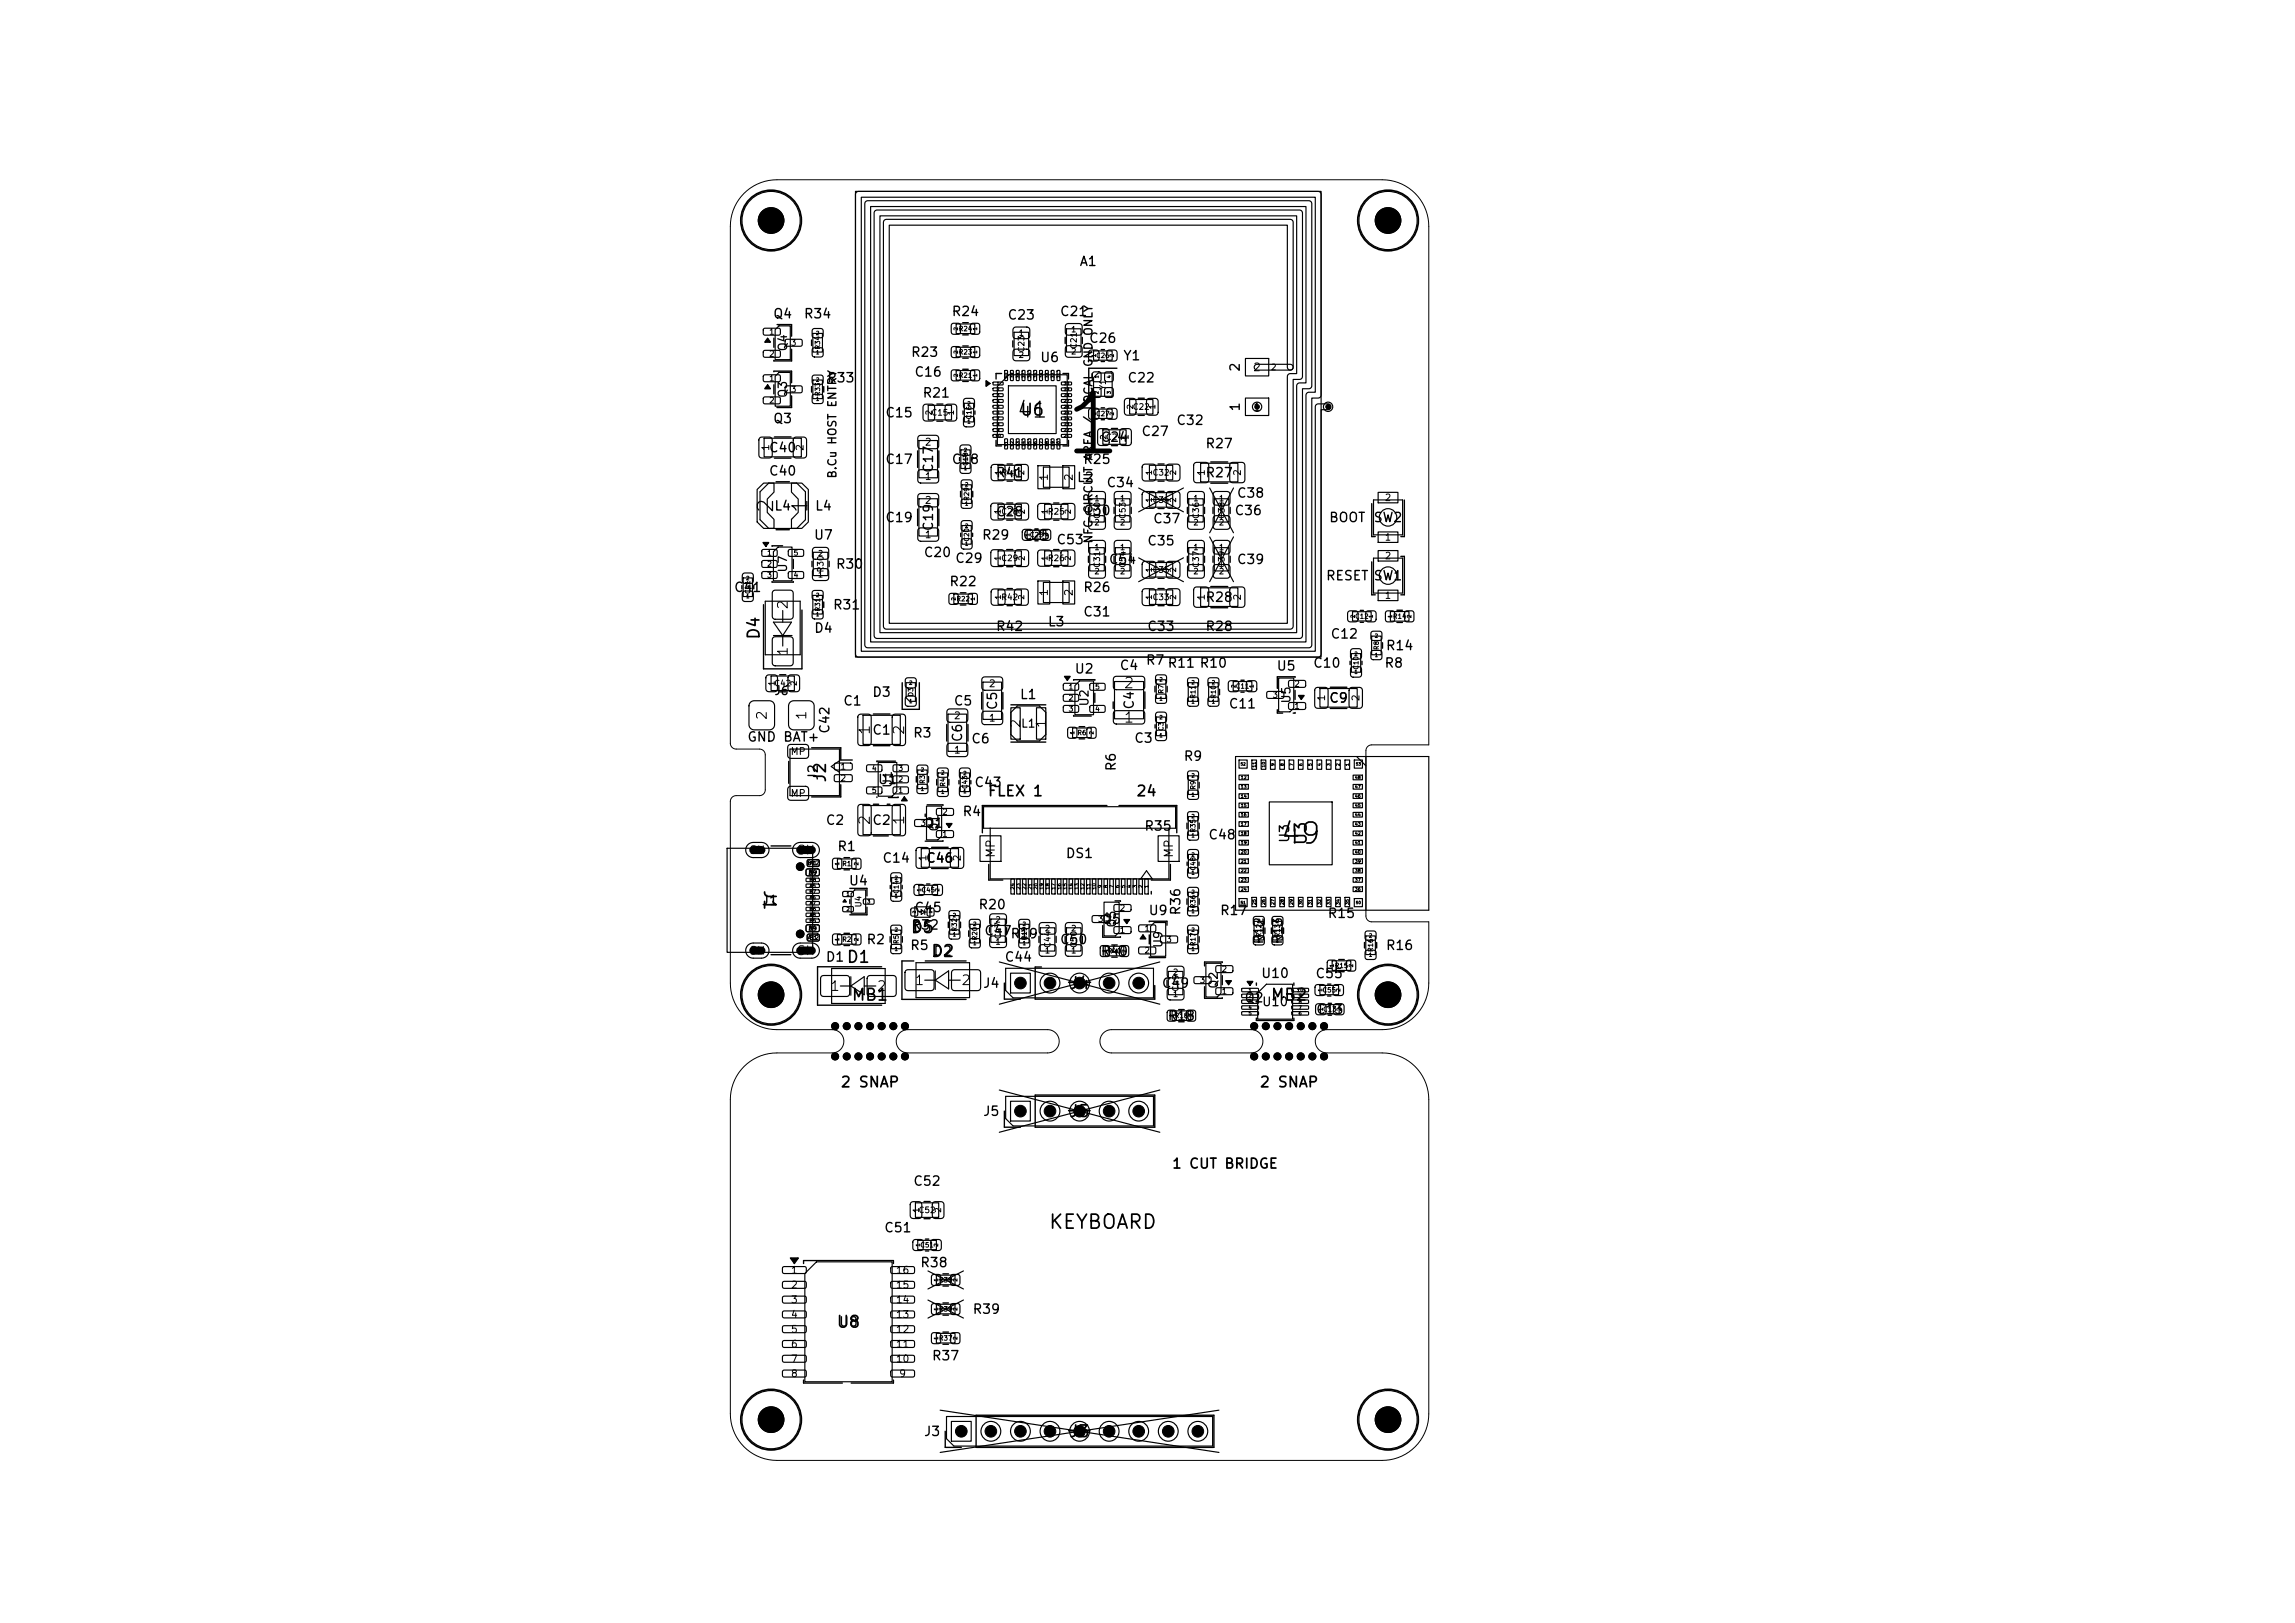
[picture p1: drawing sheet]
<svg xmlns="http://www.w3.org/2000/svg" width="297mm" height="210mm" viewBox="0 0 297 210" stroke-linecap="round" stroke-linejoin="round" font-family="sans-serif">
<defs><g id="words">
<text font-size="7.5" x="137.1" y="60.6">1</text>
<text font-size="2.7" x="165.5" y="109.9">49</text>
<text font-size="2.1" x="131.4" y="54.6">41</text>
<g font-size="2">
<text x="100.6" y="66.6" transform="rotate(-90 100.6 66.6)">2</text>
<text x="105" y="66.6" transform="rotate(-90 105 66.6)">1</text>
</g>
<text font-size="1.8" x="135.6" y="159.5">KEYBOARD</text>
<g font-size="1.5">
<text x="131.9" y="54.2">U6</text>
<text x="98.7" y="82.9" transform="rotate(-90 98.7 82.9)">D4</text>
<text x="107.3" y="101.4" transform="rotate(-90 107.3 101.4)">J2</text>
<text x="169.5" y="109.5" transform="rotate(-90 169.5 109.5)">U3</text>
<text x="98.5" y="115.1" transform="rotate(90 98.5 115.1)">J1</text>
<text x="109.5" y="125">D1</text>
<text x="117.8" y="121.1">D5</text>
<text x="120.4" y="124.2">D2</text>
<text x="110.1" y="129.9">MB1</text>
<text x="138.3" y="128.3">J4</text>
<text x="164.3" y="129.9">MB2</text>
<text x="138.3" y="144.9">J5</text>
<text x="108.1" y="172.2">U8</text>
<text x="138.3" y="186.3">J3</text>
</g>
<g font-size="1.4">
<text x="145.3" y="89.4">2</text>
<text x="112.9" y="95.2" transform="rotate(-90 112.9 95.2)">1</text>
<text x="117.4" y="95.2" transform="rotate(-90 117.4 95.2)">2</text>
<text x="145.3" y="93.9">1</text>
<text x="112.9" y="106.9" transform="rotate(-90 112.9 106.9)">2</text>
<text x="117.4" y="106.9" transform="rotate(-90 117.4 106.9)">1</text>
<text x="127.7" y="103.4">FLEX 1</text>
<text x="146.9" y="103.4">24</text>
<text x="108.7" y="141">2 SNAP</text>
<text x="162.9" y="141">2 SNAP</text>
</g>
<g font-size="1.3">
<text x="102.3" y="79" transform="rotate(-90 102.3 79)">2</text>
<text x="102.3" y="85" transform="rotate(-90 102.3 85)">1</text>
<text x="99.5" y="93.3" transform="rotate(-90 99.5 93.3)">2</text>
<text x="104.7" y="93.3" transform="rotate(-90 104.7 93.3)">1</text>
<text x="107.4" y="128.5">1</text>
<text x="113.4" y="128.5">2</text>
<text x="118.3" y="127.8">1</text>
<text x="124.3" y="127.8">2</text>
<text x="151.6" y="151.5">1 CUT BRIDGE</text>
</g>
<g font-size="1.2">
<text x="98.5" y="29.4">H1</text>
<text x="178.3" y="29.4">H2</text>
<text x="139.6" y="34.7">A1</text>
<text x="100" y="41.5">Q4</text>
<text x="103.9" y="41.5">R34</text>
<text x="123.1" y="41.2">R24</text>
<text x="130.3" y="41.6">C23</text>
<text x="137.1" y="41.2">C21</text>
<text x="117.8" y="46.5">R23</text>
<text x="134.5" y="47.1">U6</text>
<text x="140.9" y="44.7">C26</text>
<text x="145.3" y="46.9">Y1</text>
<text x="107" y="49.8">R33</text>
<text x="118.3" y="49">C16</text>
<text x="119.3" y="51.7">R21</text>
<text x="145.8" y="49.8">C22</text>
<text x="160.7" y="53.3" transform="rotate(-90 160.7 53.3)">1</text>
<text x="160.7" y="48.2" transform="rotate(-90 160.7 48.2)">2</text>
<text x="99.4" y="58.8">C40</text>
<text x="100" y="55.1">Q3</text>
<text x="114.5" y="54.3">C15</text>
<text x="142.4" y="57.5">C24</text>
<text x="147.6" y="56.7">C27</text>
<text x="152.1" y="55.3">C32</text>
<text x="155.9" y="58.3">R27</text>
<text x="99.4" y="61.8">C40</text>
<text x="114.5" y="60.3">C17</text>
<text x="121" y="61.3" transform="rotate(-90 121 61.3)">C17</text>
<text x="123.1" y="60.3">C18</text>
<text x="128.8" y="62.1">R41</text>
<text x="139.3" y="62.7">L2</text>
<text x="140.1" y="60.3">R25</text>
<text x="143.1" y="63.3">C34</text>
<text x="155.9" y="62.1">R27</text>
<text x="160" y="64.7">C38</text>
<text x="100.1" y="66.4">L4</text>
<text x="105.2" y="70.1">U7</text>
<text x="105.4" y="66.4">L4</text>
<text x="114.5" y="67.9">C19</text>
<text x="121" y="68.8" transform="rotate(-90 121 68.8)">C19</text>
<text x="127" y="70.1">R29</text>
<text x="128.8" y="67.1">C28</text>
<text x="132.3" y="70.1">C25</text>
<text x="136.6" y="70.7">C53</text>
<text x="140.1" y="67">C30</text>
<text x="148.4" y="70.9">C35</text>
<text x="149.1" y="68">C37</text>
<text x="159.7" y="67">C36</text>
<text x="171.9" y="67.9">BOOT</text>
<text x="177.7" y="67.9">SW2</text>
<text x="94.9" y="76.9">C41</text>
<text x="108.1" y="73.9">R30</text>
<text x="119.5" y="72.4">C20</text>
<text x="122.8" y="76.1">R22</text>
<text x="123.5" y="73.1">C29</text>
<text x="140.1" y="76.9">R26</text>
<text x="143.4" y="73.3">C54</text>
<text x="160" y="73.3">C39</text>
<text x="171.5" y="75.4">RESET</text>
<text x="177.7" y="75.4">SW1</text>
<text x="105.3" y="82.2">D4</text>
<text x="107.7" y="79.2">R31</text>
<text x="128.8" y="81.9">R42</text>
<text x="135.5" y="81.3">L3</text>
<text x="140.1" y="80.1">C31</text>
<text x="148.4" y="81.9">C33</text>
<text x="155.9" y="78.2">R28</text>
<text x="155.9" y="81.9">R28</text>
<text x="172.1" y="82.9">C12</text>
<text x="139" y="87.4">U2</text>
<text x="144.8" y="87">C4</text>
<text x="148.2" y="86.3">R7</text>
<text x="151" y="86.7">R11 R10</text>
<text x="165.1" y="87.1">U5</text>
<text x="169.9" y="86.7">C10</text>
<text x="179.1" y="86.7">R8</text>
<text x="179.3" y="84.4">R14</text>
<text x="107.6" y="95" transform="rotate(-90 107.6 95)">C42</text>
<text x="109" y="91.6">C1</text>
<text x="112.8" y="95.4">C1</text>
<text x="112.8" y="90.5">D3</text>
<text x="118.1" y="95.7">R3</text>
<text x="123.3" y="91.6">C5</text>
<text x="129.3" y="92" transform="rotate(-90 129.3 92)">C5</text>
<text x="131.9" y="90.8">L1</text>
<text x="132.3" y="94.3" transform="rotate(-90 132.3 94.3)">2</text>
<text x="135.7" y="94.3" transform="rotate(-90 135.7 94.3)">1</text>
<text x="147" y="91.9" transform="rotate(-90 147 91.9)">C4</text>
<text x="158.9" y="92">C11</text>
<text x="171.9" y="91.2">C9</text>
<text x="96.6" y="96.3">GND BAT+</text>
<text x="106.1" y="101.1" transform="rotate(-90 106.1 101.1)">J2</text>
<text x="113.5" y="101.8">U1</text>
<text x="124.8" y="96.1" transform="rotate(-90 124.8 96.1)">C6</text>
<text x="125.6" y="96.5">C6</text>
<text x="144.7" y="99.9" transform="rotate(-90 144.7 99.9)">R6</text>
<text x="146.7" y="96.4">C3</text>
<text x="153.1" y="98.7">R9</text>
<text x="106.8" y="107">C2</text>
<text x="112.8" y="107">C2</text>
<text x="119.6" y="107.4">Q1</text>
<text x="124.5" y="105.9">R4</text>
<text x="126" y="102.1">C43</text>
<text x="148" y="107.8">R35</text>
<text x="103" y="110.9">SH</text>
<text x="108.3" y="110.4">R1</text>
<text x="114.1" y="111.9">C14</text>
<text x="119.8" y="111.9">C46</text>
<text x="137.8" y="111.3">DS1</text>
<text x="156.3" y="108.9">C48</text>
<text x="167.1" y="109.2" transform="rotate(-90 167.1 109.2)">U3</text>
<text x="98.5" y="117.4">J1</text>
<text x="109.8" y="114.9">U4</text>
<text x="118.3" y="118.3">C45</text>
<text x="126.5" y="117.9">R20</text>
<text x="142.5" y="119.8">Q5</text>
<text x="148.6" y="118.7">U9</text>
<text x="153.1" y="118.5" transform="rotate(-90 153.1 118.5)">R36</text>
<text x="157.8" y="118.7">R17</text>
<text x="171.7" y="119.1">R15</text>
<text x="103" y="123.9">SH</text>
<text x="106.8" y="124.7">D1</text>
<text x="112" y="122.5">R2</text>
<text x="117.7" y="123.2">R5</text>
<text x="117.9" y="120.6">R32</text>
<text x="127.3" y="121.3">C47</text>
<text x="129.9" y="124.7">C44</text>
<text x="130.7" y="121.7">R19</text>
<text x="137.1" y="122.5">C50</text>
<text x="142.4" y="124">R40</text>
<text x="163.8" y="122.3" transform="rotate(-90 163.8 122.3)">R12</text>
<text x="166.2" y="122.3" transform="rotate(-90 166.2 122.3)">R13</text>
<text x="179.3" y="123.2">R16</text>
<text x="98.5" y="129.6">H3</text>
<text x="127.1" y="128.1">J4</text>
<text x="150.3" y="128.1">C49</text>
<text x="161" y="130">Q2</text>
<text x="163.1" y="126.8">U10</text>
<text x="170.2" y="126.9">C55</text>
<text x="170.2" y="131.5">C13</text>
<text x="178.3" y="129.6">H4</text>
<text x="151" y="132.3">R18</text>
<text x="127.1" y="144.7">J5</text>
<text x="118.1" y="153.7">C52</text>
<text x="114.3" y="159.8">C51</text>
<text x="119" y="164.3">R38</text>
<text x="108.5" y="171.9">U8</text>
<text x="125.8" y="170.3">R39</text>
<text x="120.5" y="176.3">R37</text>
<text x="98.5" y="184.6">H5</text>
<text x="178.3" y="184.6">H6</text>
<text x="119.5" y="186.1">J3</text>
</g>
<g font-size="1.1">
<text x="102.1" y="45.5" transform="rotate(-90 102.1 45.5)">Q4</text>
<text x="141.6" y="47.6" transform="rotate(-90 141.6 47.6)">GND ONLY</text>
<text x="102.1" y="51.6" transform="rotate(-90 102.1 51.6)">Q3</text>
<text x="108.5" y="62" transform="rotate(-90 108.5 62)">B.Cu HOST ENTRY</text>
<text x="141.6" y="70.4" transform="rotate(-90 141.6 70.4)">NFC CIRCUIT AREA / LOCAL</text>
<text x="102.1" y="74.2" transform="rotate(-90 102.1 74.2)">U7</text>
<text x="100.1" y="90.2">J6</text>
<text x="132" y="94.4">L1</text>
<text x="141.1" y="91.5" transform="rotate(-90 141.1 91.5)">U2</text>
<text x="167.3" y="91.1" transform="rotate(-90 167.3 91.1)">U5</text>
<text x="115.7" y="102" transform="rotate(-90 115.7 102)">U1</text>
<text x="121.7" y="107.7" transform="rotate(-90 121.7 107.7)">Q1</text>
<text x="129" y="111.1" transform="rotate(-90 129 111.1)">MP</text>
<text x="152.1" y="111.1" transform="rotate(-90 152.1 111.1)">MP</text>
<text x="144.7" y="120.1" transform="rotate(-90 144.7 120.1)">Q5</text>
<text x="150.7" y="122.7" transform="rotate(-90 150.7 122.7)">U9</text>
<text x="157.9" y="128" transform="rotate(-90 157.9 128)">Q2</text>
<text x="163.2" y="130.5">U10</text>
</g>
<g font-size="1">
<text x="162.1" y="53.4">1</text>
<text x="162.1" y="48.3">2</text>
<text x="135.8" y="62.3" transform="rotate(-90 135.8 62.3)">1</text>
<text x="139.1" y="62.3" transform="rotate(-90 139.1 62.3)">2</text>
<text x="135.8" y="77.2" transform="rotate(-90 135.8 77.2)">1</text>
<text x="139.1" y="77.2" transform="rotate(-90 139.1 77.2)">2</text>
<text x="96.9" y="110.8">SH</text>
<text x="96.9" y="123.8">SH</text>
</g>
<g font-size=".9">
<text x="99.8" y="58.4" transform="rotate(-90 99.8 58.4)">1</text>
<text x="104.2" y="58.4" transform="rotate(-90 104.2 58.4)">2</text>
<text x="119.6" y="57.9">2</text>
<text x="119.6" y="62.3">1</text>
<text x="119.6" y="65.4">2</text>
<text x="156.1" y="61.7" transform="rotate(-90 156.1 61.7)">1</text>
<text x="160.8" y="61.7" transform="rotate(-90 160.8 61.7)">2</text>
<text x="179.1" y="65">2</text>
<text x="119.6" y="69.9">1</text>
<text x="179.1" y="70.2">1</text>
<text x="156.1" y="77.8" transform="rotate(-90 156.1 77.8)">1</text>
<text x="160.8" y="77.8" transform="rotate(-90 160.8 77.8)">2</text>
<text x="179.1" y="77.7">1</text>
<text x="179.1" y="72.6">2</text>
<text x="127.9" y="89.1">2</text>
<text x="123.4" y="93.3">2</text>
<text x="127.9" y="93.6">1</text>
<text x="171.7" y="90.8" transform="rotate(-90 171.7 90.8)">1</text>
<text x="176.1" y="90.8" transform="rotate(-90 176.1 90.8)">2</text>
<text x="102.2" y="97.9">MP</text>
<text x="123.4" y="97.7">1</text>
<text x="102.2" y="103.3">MP</text>
<text x="120.1" y="111.5" transform="rotate(-90 120.1 111.5)">1</text>
<text x="124.5" y="111.5" transform="rotate(-90 124.5 111.5)">2</text>
<text x="131.6" y="127.9">1</text>
<text x="135.4" y="127.9">2</text>
<text x="143" y="127.9">4</text>
<text x="146.9" y="127.9">5</text>
<text x="131.6" y="144.4">1</text>
<text x="135.4" y="144.4">2</text>
<text x="139.2" y="144.4">3</text>
<text x="143" y="144.4">4</text>
<text x="146.9" y="144.4">5</text>
<text x="102.3" y="165">1</text>
<text x="102.3" y="166.9">2</text>
<text x="115.9" y="166.9">15</text>
<text x="115.9" y="165">16</text>
<text x="102.3" y="168.9">3</text>
<text x="102.3" y="170.8">4</text>
<text x="102.3" y="172.7">5</text>
<text x="115.9" y="172.7">12</text>
<text x="115.9" y="170.8">13</text>
<text x="115.9" y="168.9">14</text>
<text x="102.3" y="174.6">6</text>
<text x="102.3" y="176.5">7</text>
<text x="102.3" y="178.4">8</text>
<text x="115.9" y="176.5">10</text>
<text x="115.9" y="174.6">11</text>
<text x="116.3" y="178.4">9</text>
<text x="123.9" y="185.9">1</text>
<text x="127.7" y="185.9">2</text>
<text x="131.6" y="185.9">3</text>
<text x="135.4" y="185.9">4</text>
<text x="139.2" y="185.9">5</text>
<text x="143" y="185.9">6</text>
<text x="146.9" y="185.9">7</text>
<text x="150.7" y="185.9">8</text>
<text x="154.5" y="185.9">9</text>
</g>
<g font-size=".8">
<text x="132.7" y="45.7" transform="rotate(-90 132.7 45.7)">C23</text>
<text x="139.5" y="45.2" transform="rotate(-90 139.5 45.2)">C21</text>
<text x="120.5" y="54">C15</text>
<text x="143.3" y="50.5" transform="rotate(-90 143.3 50.5)">Y1</text>
<text x="146.5" y="53.2">C22</text>
<text x="164.4" y="48.1">2</text>
<text x="143.1" y="57.1">C24</text>
<text x="129.5" y="61.7">R41</text>
<text x="149.1" y="65.3">C34</text>
<text x="149.1" y="61.7">C32</text>
<text x="129.5" y="66.8">C28</text>
<text x="135.5" y="66.8">R25</text>
<text x="142.5" y="67.2" transform="rotate(-90 142.5 67.2)">C30</text>
<text x="145.9" y="67.2" transform="rotate(-90 145.9 67.2)">C53</text>
<text x="155.3" y="67.2" transform="rotate(-90 155.3 67.2)">C36</text>
<text x="158.7" y="67.2" transform="rotate(-90 158.7 67.2)">C38</text>
<text x="106.8" y="74.1" transform="rotate(-90 106.8 74.1)">R30</text>
<text x="129.5" y="72.8">C29</text>
<text x="129.5" y="77.8">R42</text>
<text x="135.5" y="72.8">R26</text>
<text x="142.5" y="73.5" transform="rotate(-90 142.5 73.5)">C31</text>
<text x="145.9" y="73.5" transform="rotate(-90 145.9 73.5)">C54</text>
<text x="149.1" y="74.3">C35</text>
<text x="149.1" y="77.8">C33</text>
<text x="155.3" y="73.5" transform="rotate(-90 155.3 73.5)">C37</text>
<text x="158.7" y="73.5" transform="rotate(-90 158.7 73.5)">C39</text>
<text x="100.1" y="89">C42</text>
<text x="108.7" y="99.8">1</text>
<text x="108.7" y="101.3">2</text>
<text x="111.7" y="117.5" transform="rotate(-90 111.7 117.5)">U4</text>
<text x="129.7" y="121.6" transform="rotate(-90 129.7 121.6)">C47</text>
<text x="136.1" y="122.7" transform="rotate(-90 136.1 122.7)">C44</text>
<text x="139.5" y="122.7" transform="rotate(-90 139.5 122.7)">C50</text>
<text x="152.7" y="128.4" transform="rotate(-90 152.7 128.4)">C49</text>
<text x="118.8" y="157.2">C52</text>
</g>
<g font-size=".7">
<text x="99.5" y="43.5">1</text>
<text x="99.5" y="46.3">2</text>
<text x="102.3" y="44.9">3</text>
<text x="131.8" y="43.6">1</text>
<text x="131.8" y="46.5">2</text>
<text x="138.5" y="43.2">1</text>
<text x="138.5" y="46">2</text>
<text x="99.5" y="49.5">1</text>
<text x="99.5" y="52.4">2</text>
<text x="102.3" y="50.9">3</text>
<text x="120.8" y="53.8" transform="rotate(-90 120.8 53.8)">2</text>
<text x="123.6" y="53.8" transform="rotate(-90 123.6 53.8)">1</text>
<text x="146.8" y="53.1" transform="rotate(-90 146.8 53.1)">2</text>
<text x="149.7" y="53.1" transform="rotate(-90 149.7 53.1)">1</text>
<text x="143.4" y="57" transform="rotate(-90 143.4 57)">2</text>
<text x="146.2" y="57" transform="rotate(-90 146.2 57)">1</text>
<text x="129.7" y="61.6" transform="rotate(-90 129.7 61.6)">1</text>
<text x="132.7" y="61.6" transform="rotate(-90 132.7 61.6)">2</text>
<text x="141.5" y="65">1</text>
<text x="144.9" y="65">1</text>
<text x="149.2" y="65.1" transform="rotate(-90 149.2 65.1)">1</text>
<text x="149.2" y="61.6" transform="rotate(-90 149.2 61.6)">1</text>
<text x="152.4" y="65.1" transform="rotate(-90 152.4 65.1)">2</text>
<text x="152.4" y="61.6" transform="rotate(-90 152.4 61.6)">2</text>
<text x="154.4" y="65">1</text>
<text x="157.7" y="65">1</text>
<text x="129.7" y="66.6" transform="rotate(-90 129.7 66.6)">1</text>
<text x="132.8" y="66.6" transform="rotate(-90 132.8 66.6)">2</text>
<text x="135.7" y="66.6" transform="rotate(-90 135.7 66.6)">1</text>
<text x="138.7" y="66.6" transform="rotate(-90 138.7 66.6)">2</text>
<text x="141.5" y="71.4">1</text>
<text x="141.5" y="68.2">2</text>
<text x="144.9" y="68.2">2</text>
<text x="144.9" y="71.4">1</text>
<text x="154.4" y="68.2">2</text>
<text x="154.4" y="71.4">1</text>
<text x="157.7" y="71.4">1</text>
<text x="157.7" y="68.2">2</text>
<text x="99.2" y="72">1</text>
<text x="99.2" y="73.5">2</text>
<text x="99.2" y="74.9">3</text>
<text x="102.6" y="74.9">4</text>
<text x="102.6" y="72">5</text>
<text x="105.8" y="74.9">1</text>
<text x="105.8" y="72.1">2</text>
<text x="129.7" y="72.6" transform="rotate(-90 129.7 72.6)">1</text>
<text x="129.7" y="77.7" transform="rotate(-90 129.7 77.7)">1</text>
<text x="132.7" y="77.7" transform="rotate(-90 132.7 77.7)">2</text>
<text x="132.8" y="72.6" transform="rotate(-90 132.8 72.6)">2</text>
<text x="135.7" y="72.6" transform="rotate(-90 135.7 72.6)">1</text>
<text x="138.7" y="72.6" transform="rotate(-90 138.7 72.6)">2</text>
<text x="141.5" y="74.5">2</text>
<text x="144.9" y="74.5">2</text>
<text x="149.2" y="77.7" transform="rotate(-90 149.2 77.7)">1</text>
<text x="149.2" y="74.1" transform="rotate(-90 149.2 74.1)">1</text>
<text x="152.4" y="77.7" transform="rotate(-90 152.4 77.7)">2</text>
<text x="152.4" y="74.1" transform="rotate(-90 152.4 74.1)">2</text>
<text x="154.4" y="74.5">2</text>
<text x="157.7" y="74.5">2</text>
<text x="100.4" y="88.8" transform="rotate(-90 100.4 88.8)">1</text>
<text x="103.3" y="88.8" transform="rotate(-90 103.3 88.8)">2</text>
<text x="138.2" y="89.4">1</text>
<text x="141.6" y="89.4">5</text>
<text x="167.4" y="89.1">2</text>
<text x="138.2" y="90.8">2</text>
<text x="138.2" y="92.2">3</text>
<text x="141.6" y="92.2">4</text>
<text x="164.6" y="90.5">3</text>
<text x="167.4" y="91.9">1</text>
<text x="112.8" y="99.9">4</text>
<text x="116.2" y="101.3">2</text>
<text x="116.2" y="99.9">3</text>
<text x="112.8" y="102.8">5</text>
<text x="116.2" y="102.8">1</text>
<text x="119" y="107.1">3</text>
<text x="121.9" y="105.6">2</text>
<text x="121.9" y="108.5">1</text>
<text x="128.7" y="119.5">2</text>
<text x="142" y="119.5">3</text>
<text x="144.8" y="118.1">2</text>
<text x="128.7" y="122.4">1</text>
<text x="135.1" y="123.5">1</text>
<text x="135.1" y="120.7">2</text>
<text x="138.5" y="123.5">1</text>
<text x="138.5" y="120.7">2</text>
<text x="144.8" y="120.9">1</text>
<text x="148" y="120.7">1</text>
<text x="148" y="123.6">2</text>
<text x="150.9" y="122.1">3</text>
<text x="158" y="126">2</text>
<text x="151.7" y="129.2">1</text>
<text x="151.7" y="126.3">2</text>
<text x="155.2" y="127.4">3</text>
<text x="158" y="128.8">1</text>
<text x="119.1" y="157" transform="rotate(-90 119.1 157)">1</text>
<text x="122" y="157" transform="rotate(-90 122 157)">2</text>
</g>
<g font-size=".6">
<text x="106.3" y="45.3" transform="rotate(-90 106.3 45.3)">R34</text>
<text x="124" y="43">R24</text>
<text x="124" y="46">R23</text>
<text x="141.8" y="46.5">C26</text>
<text x="106.3" y="51.3" transform="rotate(-90 106.3 51.3)">R33</text>
<text x="124" y="49">R21</text>
<text x="141.8" y="54">C27</text>
<text x="125.9" y="54.3" transform="rotate(-90 125.9 54.3)">C16</text>
<text x="125.4" y="60.4" transform="rotate(-90 125.4 60.4)">C18</text>
<text x="125.6" y="64.9" transform="rotate(-90 125.6 64.9)">R29</text>
<text x="125.6" y="70.1" transform="rotate(-90 125.6 70.1)">C20</text>
<text x="133.2" y="69.7">C25</text>
<text x="97.2" y="76.9" transform="rotate(-90 97.2 76.9)">C41</text>
<text x="123.7" y="77.9">R22</text>
<text x="106.3" y="79.2" transform="rotate(-90 106.3 79.2)">R31</text>
<text x="175.3" y="80.2">C12</text>
<text x="180.2" y="80.2">R14</text>
<text x="150.7" y="89.8" transform="rotate(-90 150.7 89.8)">R7</text>
<text x="159.9" y="89.2">C11</text>
<text x="175.9" y="86.7" transform="rotate(-90 175.9 86.7)">C10</text>
<text x="178.6" y="84.2" transform="rotate(-90 178.6 84.2)">R8</text>
<text x="118.3" y="90.2" transform="rotate(-90 118.3 90.2)">D3</text>
<text x="139.4" y="95.3">R6</text>
<text x="150.7" y="94.6" transform="rotate(-90 150.7 94.6)">C3</text>
<text x="154.9" y="90.5" transform="rotate(-90 154.9 90.5)">R11</text>
<text x="157.5" y="90.5" transform="rotate(-90 157.5 90.5)">R10</text>
<text x="119.8" y="101.5" transform="rotate(-90 119.8 101.5)">R3</text>
<text x="122.5" y="101.9" transform="rotate(-90 122.5 101.9)">R4</text>
<text x="125.3" y="102.2" transform="rotate(-90 125.3 102.2)">C43</text>
<text x="154.9" y="107.8" transform="rotate(-90 154.9 107.8)">R35</text>
<text x="154.9" y="102.2" transform="rotate(-90 154.9 102.2)">R9</text>
<text x="104.6" y="113.3">B9</text>
<text x="104.6" y="113.3">A4</text>
<text x="108.9" y="112.2">R1</text>
<text x="154.9" y="112.7" transform="rotate(-90 154.9 112.7)">C48</text>
<text x="116.4" y="115.7" transform="rotate(-90 116.4 115.7)">C14</text>
<text x="119.2" y="115.6">C45</text>
<text x="154.9" y="117.6" transform="rotate(-90 154.9 117.6)">R36</text>
<text x="104.6" y="120.5">B4</text>
<text x="104.6" y="120.5">A9</text>
<text x="108.9" y="122">R2</text>
<text x="116.4" y="122.2" transform="rotate(-90 116.4 122.2)">R5</text>
<text x="124" y="120.6" transform="rotate(-90 124 120.6)">R32</text>
<text x="126.6" y="121.7" transform="rotate(-90 126.6 121.7)">R20</text>
<text x="133" y="121.7" transform="rotate(-90 133 121.7)">R19</text>
<text x="143.3" y="123.5">R40</text>
<text x="154.9" y="122.5" transform="rotate(-90 154.9 122.5)">R17</text>
<text x="163.4" y="121.4" transform="rotate(-90 163.4 121.4)">R12</text>
<text x="165.8" y="121.4" transform="rotate(-90 165.8 121.4)">R13</text>
<text x="172.7" y="125.4">R15</text>
<text x="177.8" y="123.2" transform="rotate(-90 177.8 123.2)">R16</text>
<text x="152" y="131.9">R18</text>
<text x="171.1" y="128.6">C55</text>
<text x="171.2" y="131.1">C13</text>
<text x="119" y="161.6">C51</text>
<text x="121.4" y="166.1">R38</text>
<text x="121.4" y="169.8">R39</text>
<text x="121.4" y="173.6">R37</text>
</g>
<g font-size=".5">
<text x="105.5" y="46">1</text>
<text x="105.5" y="43.5">2</text>
<text x="124.1" y="45.8" transform="rotate(-90 124.1 45.8)">2</text>
<text x="124.1" y="42.8" transform="rotate(-90 124.1 42.8)">2</text>
<text x="126.6" y="45.8" transform="rotate(-90 126.6 45.8)">1</text>
<text x="126.6" y="42.8" transform="rotate(-90 126.6 42.8)">1</text>
<text x="141.9" y="46.3" transform="rotate(-90 141.9 46.3)">1</text>
<text x="144.3" y="46.3" transform="rotate(-90 144.3 46.3)">2</text>
<text x="105.5" y="52">1</text>
<text x="105.5" y="49.5">2</text>
<text x="124.1" y="48.8" transform="rotate(-90 124.1 48.8)">2</text>
<text x="125.1" y="52.6">2</text>
<text x="126.6" y="48.8" transform="rotate(-90 126.6 48.8)">1</text>
<text x="141.9" y="53.8" transform="rotate(-90 141.9 53.8)">1</text>
<text x="144.3" y="53.8" transform="rotate(-90 144.3 53.8)">2</text>
<text x="124.7" y="58.6">2</text>
<text x="125.1" y="54.9">1</text>
<text x="124.7" y="60.9">1</text>
<text x="124.8" y="65.5">1</text>
<text x="124.8" y="63.1">2</text>
<text x="124.8" y="70.7">1</text>
<text x="124.8" y="68.4">2</text>
<text x="133.3" y="69.5" transform="rotate(-90 133.3 69.5)">1</text>
<text x="135.7" y="69.5" transform="rotate(-90 135.7 69.5)">2</text>
<text x="96.5" y="77.5">1</text>
<text x="96.5" y="75.2">2</text>
<text x="105.5" y="77.4">2</text>
<text x="123.8" y="77.8" transform="rotate(-90 123.8 77.8)">2</text>
<text x="126.3" y="77.8" transform="rotate(-90 126.3 77.8)">1</text>
<text x="105.5" y="79.9">1</text>
<text x="175.4" y="80" transform="rotate(-90 175.4 80)">2</text>
<text x="177.8" y="80" transform="rotate(-90 177.8 80)">1</text>
<text x="177.8" y="82.6">2</text>
<text x="180.3" y="80" transform="rotate(-90 180.3 80)">1</text>
<text x="182.7" y="80" transform="rotate(-90 182.7 80)">2</text>
<text x="117.6" y="88.7">2</text>
<text x="150" y="88.3">2</text>
<text x="154.1" y="88.7">2</text>
<text x="156.8" y="88.7">2</text>
<text x="160" y="89.1" transform="rotate(-90 160 89.1)">2</text>
<text x="162.3" y="89.1" transform="rotate(-90 162.3 89.1)">1</text>
<text x="175.2" y="87.3">1</text>
<text x="175.2" y="85">2</text>
<text x="177.8" y="85.1">1</text>
<text x="117.6" y="91.1">1</text>
<text x="139.1" y="95.1" transform="rotate(-90 139.1 95.1)">1</text>
<text x="141.6" y="95.1" transform="rotate(-90 141.6 95.1)">2</text>
<text x="150" y="95.5">1</text>
<text x="150" y="93.2">2</text>
<text x="150" y="90.8">1</text>
<text x="154.1" y="91.1">1</text>
<text x="156.8" y="91.1">1</text>
<text x="119.1" y="100">2</text>
<text x="121.7" y="100.3">2</text>
<text x="124.6" y="100.4">2</text>
<text x="154.1" y="100.7">2</text>
<text x="119.1" y="102.4">1</text>
<text x="121.7" y="102.8">1</text>
<text x="124.6" y="102.7">1</text>
<text x="154.1" y="106">2</text>
<text x="154.1" y="103.2">1</text>
<text x="104.4" y="112.1">B12</text>
<text x="104.7" y="112.1">A1</text>
<text x="108.7" y="112" transform="rotate(-90 108.7 112)">1</text>
<text x="111.2" y="112" transform="rotate(-90 111.2 112)">2</text>
<text x="115.7" y="114">2</text>
<text x="154.1" y="108.5">1</text>
<text x="154.1" y="113.3">1</text>
<text x="154.1" y="111">2</text>
<text x="104.7" y="119.5">B5</text>
<text x="104.7" y="118">B6</text>
<text x="104.7" y="115.7">B7</text>
<text x="104.7" y="114.2">B8</text>
<text x="104.7" y="115">A5</text>
<text x="104.7" y="116.5">A6</text>
<text x="104.7" y="117.2">A7</text>
<text x="104.7" y="118.7">A8</text>
<text x="109.5" y="116">1</text>
<text x="109.5" y="118">2</text>
<text x="112.2" y="117">3</text>
<text x="115.7" y="116.3">1</text>
<text x="119.3" y="115.4" transform="rotate(-90 119.3 115.4)">1</text>
<text x="121.7" y="115.4" transform="rotate(-90 121.7 115.4)">2</text>
<text x="123.2" y="118.8">2</text>
<text x="125.9" y="119.9">2</text>
<text x="131.4" y="115.2" transform="rotate(-90 131.4 115.2)">24</text>
<text x="132.1" y="115.2" transform="rotate(-90 132.1 115.2)">23</text>
<text x="132.3" y="119.9">2</text>
<text x="132.9" y="115.2" transform="rotate(-90 132.9 115.2)">22</text>
<text x="133.7" y="115.2" transform="rotate(-90 133.7 115.2)">21</text>
<text x="134.4" y="115.2" transform="rotate(-90 134.4 115.2)">20</text>
<text x="135.2" y="115.2" transform="rotate(-90 135.2 115.2)">19</text>
<text x="135.9" y="115.2" transform="rotate(-90 135.9 115.2)">18</text>
<text x="136.7" y="115.2" transform="rotate(-90 136.7 115.2)">17</text>
<text x="137.4" y="115.2" transform="rotate(-90 137.4 115.2)">16</text>
<text x="138.2" y="115.2" transform="rotate(-90 138.2 115.2)">15</text>
<text x="138.9" y="115.2" transform="rotate(-90 138.9 115.2)">14</text>
<text x="139.7" y="115.2" transform="rotate(-90 139.7 115.2)">13</text>
<text x="140.4" y="115.2" transform="rotate(-90 140.4 115.2)">12</text>
<text x="141.2" y="115.2" transform="rotate(-90 141.2 115.2)">11</text>
<text x="141.9" y="115.2" transform="rotate(-90 141.9 115.2)">10</text>
<text x="142.7" y="115" transform="rotate(-90 142.7 115)">9</text>
<text x="143.4" y="115" transform="rotate(-90 143.4 115)">8</text>
<text x="144.2" y="115" transform="rotate(-90 144.2 115)">7</text>
<text x="144.9" y="115" transform="rotate(-90 144.9 115)">6</text>
<text x="145.7" y="115" transform="rotate(-90 145.7 115)">5</text>
<text x="146.5" y="115" transform="rotate(-90 146.5 115)">4</text>
<text x="147.2" y="115" transform="rotate(-90 147.2 115)">3</text>
<text x="148" y="115" transform="rotate(-90 148 115)">2</text>
<text x="148.7" y="115" transform="rotate(-90 148.7 115)">1</text>
<text x="154.1" y="118.3">1</text>
<text x="154.1" y="115.8">2</text>
<text x="162.6" y="119.5">2</text>
<text x="165" y="119.5">2</text>
<text x="104.5" y="121.7">A12</text>
<text x="104.7" y="121.7">B1</text>
<text x="108.7" y="121.8" transform="rotate(-90 108.7 121.8)">1</text>
<text x="111.2" y="121.8" transform="rotate(-90 111.2 121.8)">2</text>
<text x="115.7" y="123.2">1</text>
<text x="115.7" y="120.7">2</text>
<text x="123.2" y="121.3">1</text>
<text x="125.9" y="122.4">1</text>
<text x="132.3" y="122.4">1</text>
<text x="143.3" y="123.3" transform="rotate(-90 143.3 123.3)">1</text>
<text x="145.8" y="123.3" transform="rotate(-90 145.8 123.3)">2</text>
<text x="154.1" y="123.2">1</text>
<text x="154.1" y="120.7">2</text>
<text x="162.6" y="122">1</text>
<text x="165" y="122">1</text>
<text x="172.7" y="125.2" transform="rotate(-90 172.7 125.2)">1</text>
<text x="175.2" y="125.2" transform="rotate(-90 175.2 125.2)">2</text>
<text x="177.1" y="123.9">1</text>
<text x="177.1" y="121.4">2</text>
<text x="152" y="131.7" transform="rotate(-90 152 131.7)">1</text>
<text x="154.5" y="131.7" transform="rotate(-90 154.5 131.7)">2</text>
<text x="161.5" y="128.5">1</text>
<text x="161.5" y="129.2">2</text>
<text x="161.5" y="130">3</text>
<text x="161.5" y="130.7">4</text>
<text x="161.5" y="131.5">5</text>
<text x="167.8" y="128.5">10</text>
<text x="168" y="131.5">6</text>
<text x="168" y="130.7">7</text>
<text x="168" y="130">8</text>
<text x="168" y="129.2">9</text>
<text x="171.2" y="128.4" transform="rotate(-90 171.2 128.4)">1</text>
<text x="171.3" y="130.9" transform="rotate(-90 171.3 130.9)">1</text>
<text x="173.6" y="128.4" transform="rotate(-90 173.6 128.4)">2</text>
<text x="173.6" y="130.9" transform="rotate(-90 173.6 130.9)">2</text>
<text x="119.2" y="161.4" transform="rotate(-90 119.2 161.4)">1</text>
<text x="121.5" y="161.4" transform="rotate(-90 121.5 161.4)">2</text>
<text x="121.5" y="165.9" transform="rotate(-90 121.5 165.9)">1</text>
<text x="124" y="165.9" transform="rotate(-90 124 165.9)">2</text>
<text x="121.5" y="173.4" transform="rotate(-90 121.5 173.4)">1</text>
<text x="121.5" y="169.7" transform="rotate(-90 121.5 169.7)">1</text>
<text x="124" y="173.4" transform="rotate(-90 124 173.4)">2</text>
<text x="124" y="169.7" transform="rotate(-90 124 169.7)">2</text>
</g>
<g font-size=".4">
<text x="128.9" y="49.9">1</text>
<text x="128.9" y="50.7">2</text>
<text x="128.9" y="51.4">3</text>
<text x="128.9" y="52.2">4</text>
<text x="128.9" y="52.9">5</text>
<text x="128.9" y="53.7">6</text>
<text x="130.5" y="49" transform="rotate(-90 130.5 49)">40</text>
<text x="131.2" y="49" transform="rotate(-90 131.2 49)">39</text>
<text x="132" y="49" transform="rotate(-90 132 49)">38</text>
<text x="132.7" y="49" transform="rotate(-90 132.7 49)">37</text>
<text x="133.5" y="49" transform="rotate(-90 133.5 49)">36</text>
<text x="134.3" y="49" transform="rotate(-90 134.3 49)">35</text>
<text x="135" y="49" transform="rotate(-90 135 49)">34</text>
<text x="135.8" y="49" transform="rotate(-90 135.8 49)">33</text>
<text x="136.5" y="49" transform="rotate(-90 136.5 49)">32</text>
<text x="137.3" y="49" transform="rotate(-90 137.3 49)">31</text>
<text x="137.6" y="53.7">25</text>
<text x="137.6" y="52.9">26</text>
<text x="137.6" y="52.2">27</text>
<text x="137.6" y="51.4">28</text>
<text x="137.6" y="50.7">29</text>
<text x="137.6" y="49.9">30</text>
<text x="142.3" y="51" transform="rotate(-90 142.3 51)">2</text>
<text x="142.3" y="49" transform="rotate(-90 142.3 49)">1</text>
<text x="143.8" y="51" transform="rotate(-90 143.8 51)">3</text>
<text x="143.8" y="49" transform="rotate(-90 143.8 49)">4</text>
<text x="162.5" y="52.9">1</text>
<text x="171.6" y="52.9">1</text>
<text x="128.8" y="56.7">10</text>
<text x="128.9" y="54.4">7</text>
<text x="128.9" y="55.2">8</text>
<text x="128.9" y="55.9">9</text>
<text x="130.5" y="57.8" transform="rotate(-90 130.5 57.8)">11</text>
<text x="131.2" y="57.8" transform="rotate(-90 131.2 57.8)">12</text>
<text x="132" y="57.8" transform="rotate(-90 132 57.8)">13</text>
<text x="132.7" y="57.8" transform="rotate(-90 132.7 57.8)">14</text>
<text x="133.5" y="57.8" transform="rotate(-90 133.5 57.8)">15</text>
<text x="134.3" y="57.8" transform="rotate(-90 134.3 57.8)">16</text>
<text x="135" y="57.8" transform="rotate(-90 135 57.8)">17</text>
<text x="135.8" y="57.8" transform="rotate(-90 135.8 57.8)">18</text>
<text x="136.5" y="57.8" transform="rotate(-90 136.5 57.8)">19</text>
<text x="137.3" y="57.8" transform="rotate(-90 137.3 57.8)">20</text>
<text x="137.6" y="56.7">21</text>
<text x="137.6" y="55.9">22</text>
<text x="137.6" y="55.2">23</text>
<text x="137.6" y="54.4">24</text>
<text x="160.5" y="99.1">52</text>
<text x="160.5" y="100.9">12</text>
<text x="162.6" y="99.4" transform="rotate(-90 162.6 99.4)">11</text>
<text x="163.8" y="99.4" transform="rotate(-90 163.8 99.4)">10</text>
<text x="165" y="99.2" transform="rotate(-90 165 99.2)">9</text>
<text x="166.2" y="99.2" transform="rotate(-90 166.2 99.2)">8</text>
<text x="167.4" y="99.2" transform="rotate(-90 167.4 99.2)">7</text>
<text x="168.6" y="99.2" transform="rotate(-90 168.6 99.2)">6</text>
<text x="169.8" y="99.2" transform="rotate(-90 169.8 99.2)">5</text>
<text x="171" y="99.2" transform="rotate(-90 171 99.2)">4</text>
<text x="172.3" y="99.2" transform="rotate(-90 172.3 99.2)">3</text>
<text x="173.5" y="99.2" transform="rotate(-90 173.5 99.2)">2</text>
<text x="174.7" y="99.2" transform="rotate(-90 174.7 99.2)">1</text>
<text x="175.3" y="100.9">48</text>
<text x="175.4" y="99.1">53</text>
<text x="160.5" y="102.1">13</text>
<text x="160.5" y="103.3">14</text>
<text x="160.5" y="104.5">15</text>
<text x="160.5" y="105.7">16</text>
<text x="160.5" y="106.9">17</text>
<text x="175.3" y="106.9">43</text>
<text x="175.3" y="105.7">44</text>
<text x="175.3" y="104.5">45</text>
<text x="175.3" y="103.3">46</text>
<text x="175.3" y="102.1">47</text>
<text x="160.5" y="108.1">18</text>
<text x="160.5" y="109.3">19</text>
<text x="160.5" y="110.5">20</text>
<text x="160.5" y="111.8">21</text>
<text x="160.5" y="113">22</text>
<text x="175.3" y="113">38</text>
<text x="175.3" y="111.8">39</text>
<text x="175.3" y="110.5">40</text>
<text x="175.3" y="109.3">41</text>
<text x="175.3" y="108.1">42</text>
<text x="118.6" y="118.2" transform="rotate(-90 118.6 118.2)">2</text>
<text x="120.7" y="118.2" transform="rotate(-90 120.7 118.2)">1</text>
<text x="160.5" y="117.1">51</text>
<text x="160.5" y="114.2">23</text>
<text x="160.5" y="115.4">24</text>
<text x="162.6" y="117.1" transform="rotate(-90 162.6 117.1)">25</text>
<text x="163.8" y="117.1" transform="rotate(-90 163.8 117.1)">26</text>
<text x="165" y="117.1" transform="rotate(-90 165 117.1)">27</text>
<text x="166.2" y="117.1" transform="rotate(-90 166.2 117.1)">28</text>
<text x="167.4" y="117.1" transform="rotate(-90 167.4 117.1)">29</text>
<text x="168.6" y="117.1" transform="rotate(-90 168.6 117.1)">30</text>
<text x="169.8" y="117.1" transform="rotate(-90 169.8 117.1)">31</text>
<text x="171" y="117.1" transform="rotate(-90 171 117.1)">32</text>
<text x="172.3" y="117.1" transform="rotate(-90 172.3 117.1)">33</text>
<text x="173.5" y="117.1" transform="rotate(-90 173.5 117.1)">34</text>
<text x="174.7" y="117.1" transform="rotate(-90 174.7 117.1)">35</text>
<text x="175.3" y="115.4">36</text>
<text x="175.3" y="114.2">37</text>
<text x="175.4" y="117.1">50</text>
</g>
</g></defs>
<g fill="none" stroke="#000" stroke-width=".23">
<path d="M138.3 127.1h2.8M138.3 143.7h2.8M138.3 185.1h2.8"/>
<circle cx="99.8" cy="28.5" r="3.9"/>
<circle cx="179.6" cy="28.5" r="3.9"/>
<circle cx="99.8" cy="128.7" r="3.9"/>
<circle cx="179.6" cy="128.7" r="3.9"/>
<circle cx="99.8" cy="183.7" r="3.9"/>
<circle cx="179.6" cy="183.7" r="3.9"/>
</g>
<path d="M96.3 25a6 6 0 0 1 4.2-1.7h78.4a6 6 0 0 1 6 6v67.1h-7.4a.75 .75 0 0 0-.7 .7v21.4a.75 .75 0 0 0 .7 .8h7.4v7.9a6 6 0 0 1-6 6h-7.2a1.51 1.51 0 0 0-1.5 1.5 1.51 1.51 0 0 0 1.5 1.5h7.2a6 6 0 0 1 6 6.1v40.6a6 6 0 0 1-6 6.1h-78.4a6 6 0 0 1-6-6.1v-40.6a6 6 0 0 1 6-6.1h7.2a1.51 1.51 0 0 0 1.5-1.5 1.51 1.51 0 0 0-1.5-1.5h-7.2a6 6 0 0 1-6-6v-23.5a.75 .75 0 0 1 .8-.7h3a.75 .75 0 0 0 .7-.8v-4.5a.75 .75 0 0 0-.7-.8h-3a.75 .75 0 0 1-.8-.7v-66.9a6 6 0 0 1 1.8-4.3zM149.1 73.7h2.3M149.1 64.6h2.3M158.1 64.9v2.3M158.1 71.2v2.3M116.4 133.7l.6-.4 .5-.1h18.1a1.51 1.51 0 0 1 1.5 1.5 1.51 1.51 0 0 1-1.5 1.5h-18.1a1.51 1.51 0 0 1-1.4-.9 1.51 1.51 0 0 1 .3-1.6zM142.8 133.7l.5-.4 .6-.1h18a1.51 1.51 0 0 1 1.5 1.5 1.51 1.51 0 0 1-1.5 1.5h-18a1.51 1.51 0 0 1-1.4-.9 1.51 1.51 0 0 1 .3-1.6zM121.5 165.6h1.8M121.5 169.4h1.8" fill="none" stroke="#000" stroke-width=".13"/>
<g fill="none" stroke="#000" stroke-width=".15">
<path d="M110.7 24.8h60.3v60.2h-60.3zM110.9 24.8h59.7h.2l.2 .3v26l-.1 .2-.2 .2h-.9v31.9l-.2 .4h-57.4l-.2-.1-.1-.3v-57.1l.2-.3h57.3h.2l.2 .3v23.6l-.1 .2-.2 .2h-.9v31.9l-.2 .4h-55l-.2-.2-.1-.2v-54.6l.2-.4h54.9h.2l.2 .4v21.1l-.1 .2-.2 .2h-.9l-.1 32.1-.3 .2h-52.4l-.2-.2-.1-.2v-52.2l.2-.4h52.5l.3 .1 .1 .3v18.7a.38 .38 0 0 1-.4 .4 .38 .38 0 0 1-.4-.4v-18.4h-51.5v51.6h51.5v-32l.1-.2 .2-.2h.9v-20.4h-53.9v54h53.9v-32l.1-.2 .2-.1 .9-.1v-22.8h-56.3v56.4h56.3v-32l.1-.2 .2-.1h.9v-25.3h-58.7v58.8h58.7v-31.7l.1-.2 .2-.1h1.4a.38 .38 0 0 1 .3 .3 .38 .38 0 0 1-.3 .4h-.9v31.6l-.2 .4h-59.9l-.2-.4v-59.5zM98.3 56.7l.3-.1h1a.38 .38 0 0 1 .3 .3v2a.38 .38 0 0 1-.3 .4h-1a.38 .38 0 0 1-.4-.4v-2zM98.8 48.6l2.1-.1 .1 .2v.6l-.2 .1h-1.9l-.1-.2zM98.8 51.4h2.1l.1 .2v.5l-.2 .2-1.9-.1-.1-.2zM98.8 42.5h2.1l.1 .2v.5l-.2 .2h-1.9l-.1-.3zM98.8 45.4l2.1-.1 .1 .3v.5l-.2 .1h-1.9l-.1-.2zM98.9 56.7h4.8v2.4h-4.8zM100.8 48.2h1.5v4.4h-2v-3.9zM100.8 42.2h1.5v4.3h-2v-3.8zM101.7 50l2-.1 .1 .3v.5l-.2 .1h-1.9l-.1-.2zM101.7 44l2-.1 .1 .2v.6l-.2 .1h-1.9l-.1-.2z"/>
<path d="M102.8 56.7l.2-.1h1a.38 .38 0 0 1 .4 .3v2a.38 .38 0 0 1-.4 .4h-1a.38 .38 0 0 1-.3-.4v-2zM105.2 51.1l.2-.1h.8l.2 .1 .1 .2v.6l-.1 .2-.2 .1h-.8l-.2-.1-.1-.2v-.6zM105.2 48.6l.2-.1h.8l.2 .1 .1 .2v.6l-.1 .2-.2 .1h-.8l-.2-.1-.1-.2v-.6zM105.2 45.1l.2-.1h.8l.2 .1 .1 .2v.6l-.1 .2-.2 .1h-.8l-.2-.1-.1-.2v-.6zM105.2 42.6l.2-.1h.8l.2 .1 .1 .2v.6l-.1 .2-.2 .1h-.8l-.2-.1-.1-.2v-.6zM105.2 49.2h1.2v2.4h-1.2zM105.2 43.1h1.2v2.5h-1.2zM118.9 56.4l.2-.1h2a.38 .38 0 0 1 .4 .4v1a.38 .38 0 0 1-.4 .4h-2a.38 .38 0 0 1-.3-.4v-1zM118.9 57h2.4v4.8h-2.4zM119.6 52.4l.2-.1h.8a.38 .38 0 0 1 .4 .4v1.4a.38 .38 0 0 1-.4 .4h-.8a.38 .38 0 0 1-.4-.4v-1.4zM120.1 52.4h3v1.9h-3zM122.4 52.4l.3-.1h.7a.38 .38 0 0 1 .4 .4v1.4a.38 .38 0 0 1-.4 .4h-.7a.38 .38 0 0 1-.4-.4v-1.4z"/>
<path d="M123.2 47.9h.2h.6h.2l.1 .3v.8l-.1 .2-.2 .1h-.6l-.2-.1-.1-.2v-.8zM123.2 41.9l.2-.1h.6l.2 .1 .1 .2v.9l-.1 .2-.2 .1h-.6l-.2-.1-.1-.2v-.9zM123.2 44.9l.2-.1h.6l.2 .1 .1 .2v.9l-.1 .2-.2 .1h-.6l-.2-.1-.1-.2v-.9zM123.7 47.9h2.5v1.3h-2.5zM123.7 41.9h2.5v1.3h-2.5zM123.7 44.9h2.5v1.3h-2.5zM124.3 57.7l.3-.1h.7a.34 .34 0 0 1 .4 .3v.7a.34 .34 0 0 1-.4 .3h-.7a.34 .34 0 0 1-.4-.3v-.7zM124.3 58.2h1.2v2.4h-1.2zM124.8 54l.2-.1h.8a.34 .34 0 0 1 .3 .3v.7a.34 .34 0 0 1-.3 .3h-.8a.34 .34 0 0 1-.3-.3v-.7zM124.8 51.6l.2-.1h.8a.34 .34 0 0 1 .3 .4v.7a.34 .34 0 0 1-.3 .3h-.8a.34 .34 0 0 1-.3-.3v-.7zM124.8 52.2h1.2v2.4h-1.2zM125.7 47.9h.2h.6h.2l.1 .3v.8l-.1 .2-.2 .1h-.6l-.2-.1-.1-.2v-.8z"/>
<path d="M125.7 41.9l.2-.1h.6l.2 .1 .1 .2v.9l-.1 .2-.2 .1h-.6l-.2-.1-.1-.2v-.9zM125.7 44.9l.2-.1h.6l.2 .1 .1 .2v.9l-.1 .2-.2 .1h-.6l-.2-.1-.1-.2v-.9zM128.5 49.5l1.3-.1v.4h-1.2zM128.5 50.2h1.3v.3l-1.2 .1zM128.5 51l1.3-.1v.4h-1.2zM128.5 51.7h1.3v.3l-1.2 .1zM128.5 52.5h1.3v.3h-1.2zM128.5 53.2h1.3v.3l-1.2 .1zM128.5 54h1.3v.3h-1.2zM128.5 54.7h1.3v.3l-1.2 .1zM128.5 55.5h1.3v.3h-1.2zM128.5 56.2h1.3v.3l-1.2 .1z"/>
<path d="M129.1 50l1.5-1.5h7.5v9h-9zM130 56.8h.4l-.1 1.3-.3-.1zM130 48h.4l-.1 1.2h-.3zM130.5 49.9h6.2v6.2h-6.2zM130.8 56.8h.3v1.3l-.3-.1zM130.8 48h.3v1.2h-.3zM131.2 42.4l.3-.1h1.4a.38 .38 0 0 1 .4 .4v.7a.38 .38 0 0 1-.4 .4h-1.4a.38 .38 0 0 1-.4-.4v-.7zM131.2 45.3l.3-.1h1.4a.38 .38 0 0 1 .4 .4v.7a.38 .38 0 0 1-.4 .4h-1.4a.38 .38 0 0 1-.4-.4v-.7zM131.2 43h1.9v3h-1.9zM131.5 56.8h.4l-.1 1.3-.3-.1zM131.5 48h.4l-.1 1.2h-.3zM132.3 56.8h.3v1.3l-.3-.1z"/>
<path d="M132.3 48h.3v1.2h-.3zM133.1 56.8h.3l-.1 1.3-.3-.1zM133.1 48h.3l-.1 1.2h-.3zM133.8 56.8h.3v1.3l-.3-.1zM133.8 48h.3v1.2h-.3zM134.6 56.8h.3l-.1 1.3-.3-.1zM134.6 48h.3l-.1 1.2h-.3zM135.3 56.8h.4l-.1 1.3-.3-.1zM135.3 48h.4l-.1 1.2h-.3zM136.1 56.8h.3v1.3l-.4-.1zM136.1 48h.3v1.2h-.4zM136.8 56.8h.4l-.1 1.3-.3-.1z"/>
<path d="M136.8 48h.4l-.1 1.2h-.3zM137.4 56.2h1.2l.1 .3-1.3 .1zM137.4 55.5h1.2l.1 .3h-1.3zM137.4 54.7h1.2l.1 .3-1.3 .1zM137.4 54h1.2l.1 .3h-1.3zM137.4 53.2h1.2l.1 .3-1.3 .1zM137.4 52.5h1.2l.1 .3h-1.3zM137.4 51.7h1.2l.1 .3-1.3 .1zM137.4 51l1.2-.1 .1 .4h-1.3zM137.4 50.2h1.2l.1 .3-1.3 .1zM137.4 49.5l1.2-.1 .1 .4h-1.3zM138 42l.2-.1h1.5a.38 .38 0 0 1 .3 .3v.8a.38 .38 0 0 1-.3 .4h-1.5a.38 .38 0 0 1-.3-.4v-.8z"/>
<path d="M138 44.8l.2-.1h1.5a.38 .38 0 0 1 .3 .4v.8a.38 .38 0 0 1-.3 .3h-1.5a.38 .38 0 0 1-.3-.3v-.8zM138 42.5h1.9v3.1h-1.9zM141 45.4l.2-.1h.7a.34 .34 0 0 1 .3 .3v.8a.34 .34 0 0 1-.3 .3h-.7a.34 .34 0 0 1-.3-.3v-.8zM141 52.9l.2-.1h.7a.34 .34 0 0 1 .3 .4v.7a.34 .34 0 0 1-.3 .4h-.7a.34 .34 0 0 1-.3-.4v-.7zM141.4 48.2l.2-.1 .8 .1 .1 .2-.1 .9-.2 .1-.8-.1v-.2zM141.4 50.2h.2h.8l.1 .2-.1 .9-.2 .1-.8-.1v-.2zM141.5 45.4h2.4v1.2h-2.4zM141.5 52.9h2.4v1.2h-2.4zM142.1 48.3h1.8v3h-2.4v-2.4zM142.2 55.6l.2-.1h.8a.38 .38 0 0 1 .4 .3v1.5a.38 .38 0 0 1-.4 .3h-.8a.38 .38 0 0 1-.4-.3v-1.5zM142.7 55.6h3v1.9h-3zM143 50.2h.2h.8l.1 .2-.1 .9-.2 .1-.8-.1-.1-.2z"/>
<path d="M143 48.2l.2-.1 .8 .1 .1 .2-.1 .9-.2 .1-.8-.1-.1-.2zM143.3 45.4l.3-.1h.6a.34 .34 0 0 1 .4 .3v.8a.34 .34 0 0 1-.4 .3h-.6a.34 .34 0 0 1-.4-.3v-.8zM143.3 52.9l.3-.1h.6a.34 .34 0 0 1 .4 .4v.7a.34 .34 0 0 1-.4 .4h-.6a.34 .34 0 0 1-.4-.4v-.7zM145 55.6l.3-.1h.7a.38 .38 0 0 1 .4 .3v1.5a.38 .38 0 0 1-.4 .3h-.7a.38 .38 0 0 1-.4-.3v-1.5zM145.6 51.7l.3-.2h.7a.38 .38 0 0 1 .4 .4v1.5a.38 .38 0 0 1-.4 .3h-.7a.38 .38 0 0 1-.4-.3v-1.5zM146.2 51.7h3v1.9h-3zM148.5 51.7l.2-.2h.8a.38 .38 0 0 1 .4 .4v1.5a.38 .38 0 0 1-.4 .3h-.8a.38 .38 0 0 1-.3-.3v-1.5zM154.6 59.9l.2-.1h1.3a.38 .38 0 0 1 .3 .4v1.9a.38 .38 0 0 1-.3 .4h-1.3a.38 .38 0 0 1-.3-.4v-1.9zM155.4 59.9h4.8v2.5h-4.8zM159.3 59.9l.2-.1h1.2a.38 .38 0 0 1 .4 .4v1.9a.38 .38 0 0 1-.4 .4h-1.2a.38 .38 0 0 1-.4-.4v-1.9zM161.2 51.5h3v2.3h-3zM161.2 46.4h3v2.2h-3z"/>
<path d="M162.5 47.2l4.5-.1a.38 .38 0 0 1 .4 .4 .38 .38 0 0 1-.4 .4h-4.4a.38 .38 0 0 1-.3-.3 .38 .38 0 0 1 .2-.4zM96.2 76.6l.2-.1h.8a.34 .34 0 0 1 .3 .3v.7a.34 .34 0 0 1-.3 .3h-.8a.34 .34 0 0 1-.3-.3v-.7zM96.2 74.2l.2-.1h.8a.34 .34 0 0 1 .3 .4v.7a.34 .34 0 0 1-.3 .3h-.8a.34 .34 0 0 1-.3-.3v-.7zM96.2 74.8h1.2v2.4h-1.2zM98 63.3l.8-.8h1.4v1.2l-.9 .9v1.7l.9 .9v1.2h-1.4l-.8-.9zM98.6 71.2l1.8-.1 .2 .2v.6l-.2 .1h-1.7l-.1-.2zM98.6 72.6l1.8-.1 .2 .2v.6l-.2 .1h-1.7l-.1-.2zM98.6 74h1.8l.2 .2v.5l-.2 .2-1.7-.1-.1-.2zM99 77.8h4.6v6.9h-4.6zM99.5 62.5h3.6l1.1 1.1v3.6l-1.1 1.2h-3.6l-1.1-1.2v-3.6zM100 76.5l.3-.1h2a.38 .38 0 0 1 .4 .3v3.1a.38 .38 0 0 1-.4 .3h-2a.38 .38 0 0 1-.4-.3v-3.1zM100.7 70.8h1.8v4.4h-2.4v-3.8z"/>
<path d="M101.3 79v1.5M102.1 74h1.8l.1 .2v.5l-.2 .2-1.6-.1-.2-.2zM102.1 71.2l1.8-.1 .1 .2v.6l-.2 .1h-1.6l-.2-.2zM102.4 62.5h1.4l.8 .8v4.2l-.8 .9h-1.4v-1.2l.9-.9v-1.7l-.9-.9zM105.2 79l.2-.1h.8l.2 .1 .1 .2v.6l-.1 .2-.2 .1h-.8l-.2-.1-.1-.2v-.6zM105.2 76.5l.2-.1h.8l.2 .1 .1 .2v.6l-.1 .2-.2 .1h-.8l-.2-.1-.1-.2v-.6zM105.2 77h1.2v2.5h-1.2zM105.2 73.7l.3-.1h1.4a.38 .38 0 0 1 .3 .4v.7a.38 .38 0 0 1-.3 .4h-1.4a.38 .38 0 0 1-.4-.4v-.7zM105.2 70.9l.3-.1h1.4a.38 .38 0 0 1 .3 .4v.8a.38 .38 0 0 1-.3 .4h-1.4a.38 .38 0 0 1-.4-.4v-.8zM105.2 71.5h1.9v3h-1.9zM118.9 60.9l.2-.1h2a.38 .38 0 0 1 .4 .3v1a.38 .38 0 0 1-.4 .4h-2a.38 .38 0 0 1-.3-.4v-1zM118.9 68.4l.2-.1h2a.38 .38 0 0 1 .4 .4v1a.38 .38 0 0 1-.4 .3h-2a.38 .38 0 0 1-.3-.3v-1z"/>
<path d="M118.9 64l.2-.1h2a.38 .38 0 0 1 .4 .3v1a.38 .38 0 0 1-.4 .4h-2a.38 .38 0 0 1-.3-.4v-1zM118.9 64.5h2.4v4.9h-2.4zM122.9 76.9l.2-.1h.6l.2 .1 .1 .2v.8l-.1 .2-.2 .1h-.6l-.2-.1-.1-.2v-.8zM123.4 76.9h2.5v1.2h-2.5zM124.3 60l.3-.1h.7a.34 .34 0 0 1 .4 .3v.7a.34 .34 0 0 1-.4 .4h-.7a.34 .34 0 0 1-.4-.4v-.7zM124.5 64.7l.2-.1h.8l.2 .1 .1 .2v.6l-.1 .2-.2 .1h-.8l-.2-.1-.1-.2v-.6zM124.5 62.2l.2-.1h.8l.2 .1 .1 .2v.6l-.1 .2-.2 .1h-.8l-.2-.1-.1-.2v-.6zM124.5 62.7h1.2v2.4h-1.2zM124.5 69.8l.2-.1h.8a.34 .34 0 0 1 .3 .3v.7a.34 .34 0 0 1-.3 .4h-.8a.34 .34 0 0 1-.3-.4v-.7zM124.5 67.5l.2-.1h.8a.34 .34 0 0 1 .3 .3v.7a.34 .34 0 0 1-.3 .3h-.8a.34 .34 0 0 1-.3-.3v-.7zM124.5 68h1.2v2.4h-1.2zM125.4 76.9l.2-.1h.6l.2 .1 .1 .2v.8l-.1 .2-.2 .1h-.6l-.2-.1-.1-.2v-.8z"/>
<path d="M128.3 71.2l.3-.1h1a.38 .38 0 0 1 .4 .4v1.4a.38 .38 0 0 1-.4 .4h-1a.38 .38 0 0 1-.4-.4v-1.4zM128.3 65.2l.3-.1h1a.38 .38 0 0 1 .4 .4v1.4a.38 .38 0 0 1-.4 .4h-1a.38 .38 0 0 1-.4-.4v-1.4zM128.4 76.3l.2-.1h1.1a.38 .38 0 0 1 .4 .4v1.3a.38 .38 0 0 1-.4 .4h-1.1a.38 .38 0 0 1-.3-.4v-1.3zM128.4 60.2l.2-.1h1.1a.38 .38 0 0 1 .4 .4v1.3a.38 .38 0 0 1-.4 .4h-1.1a.38 .38 0 0 1-.3-.4v-1.3zM129.2 71.3h3v1.9h-3zM129.2 76.3h3v1.9h-3zM129.2 60.2h3v1.9h-3zM129.2 65.3h3v1.8h-3zM131.4 76.3l.2-.1h1.1a.38 .38 0 0 1 .4 .4v1.3a.38 .38 0 0 1-.4 .4h-1.1a.38 .38 0 0 1-.3-.4v-1.3zM131.4 60.2l.2-.1h1.1a.38 .38 0 0 1 .4 .4v1.3a.38 .38 0 0 1-.4 .4h-1.1a.38 .38 0 0 1-.3-.4v-1.3zM131.5 71.2l.2-.1h1a.38 .38 0 0 1 .4 .4v1.4a.38 .38 0 0 1-.4 .4h-1a.38 .38 0 0 1-.4-.4v-1.4zM131.5 65.2l.2-.1h1a.38 .38 0 0 1 .4 .4v1.4a.38 .38 0 0 1-.4 .4h-1a.38 .38 0 0 1-.4-.4v-1.4z"/>
<path d="M132.4 68.6l.2-.1h.7a.34 .34 0 0 1 .3 .3v.8a.34 .34 0 0 1-.3 .3h-.7a.34 .34 0 0 1-.3-.3v-.8zM132.9 68.6h2.4v1.2h-2.4zM134.3 60.3h1.6v2.9h-1.6zM134.3 75.2h1.6v3h-1.6zM134.4 65.2l.3-.1h1a.38 .38 0 0 1 .4 .4v1.4a.38 .38 0 0 1-.4 .3h-1a.38 .38 0 0 1-.4-.3v-1.4zM134.4 71.3l.3-.1h1a.38 .38 0 0 1 .4 .3v1.4a.38 .38 0 0 1-.4 .4h-1a.38 .38 0 0 1-.4-.4v-1.4zM134.7 68.6l.3-.1h.6a.34 .34 0 0 1 .4 .3v.8a.34 .34 0 0 1-.4 .3h-.6a.34 .34 0 0 1-.4-.3v-.8zM135 60.4h3.4v2.7h-3.4zM135 75.4h3.4v2.6h-3.4zM135.2 65.3h3v1.8h-3zM135.2 71.3h3v1.9h-3zM137.4 65.2l.3-.1h1a.38 .38 0 0 1 .4 .4v1.4a.38 .38 0 0 1-.4 .3h-1a.38 .38 0 0 1-.4-.3v-1.4z"/>
<path d="M137.4 71.3l.3-.1h1a.38 .38 0 0 1 .4 .3v1.4a.38 .38 0 0 1-.4 .4h-1a.38 .38 0 0 1-.4-.4v-1.4zM137.5 60.3h1.6v2.9h-1.6zM137.5 75.2h1.6v3h-1.6zM141 70l.3-.1h1.4a.38 .38 0 0 1 .4 .4v1a.38 .38 0 0 1-.4 .4h-1.4a.38 .38 0 0 1-.4-.4v-1zM141 73.2l.3-.2h1.4a.38 .38 0 0 1 .4 .4v1a.38 .38 0 0 1-.4 .4h-1.4a.38 .38 0 0 1-.4-.4v-1zM141 63.7l.3-.1h1.4a.38 .38 0 0 1 .4 .4v1a.38 .38 0 0 1-.4 .4h-1.4a.38 .38 0 0 1-.4-.4v-1zM141 66.8l.3-.1h1.4a.38 .38 0 0 1 .4 .4v1a.38 .38 0 0 1-.4 .4h-1.4a.38 .38 0 0 1-.4-.4v-1zM141 70.9h1.9v3h-1.9zM141 64.5h1.9v3h-1.9zM144.3 63.7l.3-.1h1.4a.38 .38 0 0 1 .4 .4v1a.38 .38 0 0 1-.4 .4h-1.4a.38 .38 0 0 1-.4-.4v-1zM144.3 66.8l.3-.1h1.4a.38 .38 0 0 1 .4 .4v1a.38 .38 0 0 1-.4 .4h-1.4a.38 .38 0 0 1-.4-.4v-1zM144.3 70l.3-.1h1.4a.38 .38 0 0 1 .4 .4v1a.38 .38 0 0 1-.4 .4h-1.4a.38 .38 0 0 1-.4-.4v-1z"/>
<path d="M144.3 73.2l.3-.2h1.4a.38 .38 0 0 1 .4 .4v1a.38 .38 0 0 1-.4 .4h-1.4a.38 .38 0 0 1-.4-.4v-1zM144.3 64.5h1.9v3h-1.9zM144.3 70.9h1.9v3h-1.9zM147.4 72.2l5.8 3.1M147.4 63.1l5.8 3.1M147.9 72.7l.3-.1h1a.38 .38 0 0 1 .4 .4v1.4a.38 .38 0 0 1-.4 .4h-1a.38 .38 0 0 1-.4-.4v-1.4zM147.9 63.7l.3-.1h1a.38 .38 0 0 1 .4 .4v1.4a.38 .38 0 0 1-.4 .4h-1a.38 .38 0 0 1-.4-.4v-1.4zM147.9 60.2l.3-.1h1a.38 .38 0 0 1 .4 .3v1.5a.38 .38 0 0 1-.4 .3h-1a.38 .38 0 0 1-.4-.3v-1.5zM147.9 76.3l.3-.1h1a.38 .38 0 0 1 .4 .4v1.4a.38 .38 0 0 1-.4 .4h-1a.38 .38 0 0 1-.4-.4v-1.4zM148.7 72.8h3.1v1.9h-3.1zM148.7 63.7h3.1v1.9h-3.1zM148.7 60.2h3.1v1.9h-3.1z"/>
<path d="M148.7 76.3h3.1v1.9h-3.1zM151 72.7l.3-.1h1a.38 .38 0 0 1 .4 .4v1.4a.38 .38 0 0 1-.4 .4h-1a.38 .38 0 0 1-.4-.4v-1.4zM151 63.7l.3-.1h1a.38 .38 0 0 1 .4 .4v1.4a.38 .38 0 0 1-.4 .4h-1a.38 .38 0 0 1-.4-.4v-1.4zM151 60.2l.3-.1h1a.38 .38 0 0 1 .4 .3v1.5a.38 .38 0 0 1-.4 .3h-1a.38 .38 0 0 1-.4-.3v-1.5zM151 76.3l.3-.1h1a.38 .38 0 0 1 .4 .4v1.4a.38 .38 0 0 1-.4 .4h-1a.38 .38 0 0 1-.4-.4v-1.4zM153.2 72.2l-5.8 3.1M153.2 63.1l-5.8 3.1M153.8 63.7l.3-.1h1.4a.38 .38 0 0 1 .4 .4v1a.38 .38 0 0 1-.4 .4h-1.4a.38 .38 0 0 1-.4-.4v-1zM153.8 66.8l.3-.1h1.4a.38 .38 0 0 1 .4 .4v1a.38 .38 0 0 1-.4 .4h-1.4a.38 .38 0 0 1-.4-.4v-1zM153.8 70l.3-.1h1.4a.38 .38 0 0 1 .4 .4v1a.38 .38 0 0 1-.4 .4h-1.4a.38 .38 0 0 1-.4-.4v-1zM153.8 73.2l.3-.2h1.4a.38 .38 0 0 1 .4 .4v1a.38 .38 0 0 1-.4 .4h-1.4a.38 .38 0 0 1-.4-.4v-1zM153.8 64.5h1.9v3h-1.9z"/>
<path d="M153.8 70.9h1.9v3h-1.9zM154.6 76.1l.2-.2h1.3a.38 .38 0 0 1 .3 .4v1.9a.38 .38 0 0 1-.3 .4h-1.3a.38 .38 0 0 1-.3-.4v-1.9zM155.4 76.1h4.8v2.4h-4.8zM156.5 69.5l3.1 5.8M156.5 63.1l3.1 5.8M157.1 70l.3-.1h1.4a.38 .38 0 0 1 .4 .4v1a.38 .38 0 0 1-.4 .4h-1.4a.38 .38 0 0 1-.4-.4v-1zM157.1 73.2l.3-.2h1.4a.38 .38 0 0 1 .4 .4v1a.38 .38 0 0 1-.4 .4h-1.4a.38 .38 0 0 1-.4-.4v-1zM157.1 63.7l.3-.1h1.4a.38 .38 0 0 1 .4 .4v1a.38 .38 0 0 1-.4 .4h-1.4a.38 .38 0 0 1-.4-.4v-1zM157.1 66.8l.3-.1h1.4a.38 .38 0 0 1 .4 .4v1a.38 .38 0 0 1-.4 .4h-1.4a.38 .38 0 0 1-.4-.4v-1zM157.1 70.9h1.9v3h-1.9zM157.1 64.5h1.9v3h-1.9zM159.3 76.1l.2-.2h1.2a.38 .38 0 0 1 .4 .4v1.9a.38 .38 0 0 1-.4 .4h-1.2a.38 .38 0 0 1-.4-.4v-1.9z"/>
<path d="M159.6 69.5l-3.1 5.8M159.6 63.1l-3.1 5.8M174.5 79.1l.2-.1h.7a.34 .34 0 0 1 .4 .4v.7a.34 .34 0 0 1-.4 .4h-.7a.34 .34 0 0 1-.3-.4v-.7zM175 79.1h2.4v1.3h-2.4zM176.8 79.1l.3-.1h.6a.34 .34 0 0 1 .4 .4v.7a.34 .34 0 0 1-.4 .4h-.6a.34 .34 0 0 1-.4-.4v-.7zM177.7 72.2h3.8v4.5h-3.8zM177.7 64.7h3.8v4.5h-3.8zM178.3 76.4h2.6v1.3h-2.6zM178.3 71.2h2.6v1.4h-2.6zM178.3 68.8h2.6v1.4h-2.6zM178.3 63.7h2.6v1.4h-2.6zM179.4 79.1l.2-.1h.6l.2 .1 .1 .2v.9l-.1 .2-.2 .1h-.6l-.2-.1-.1-.2v-.9z"/>
<path d="M179.9 79.1h2.4v1.3h-2.4zM181.9 79.1l.2-.1h.6l.2 .1 .1 .2v.9l-.1 .2-.2 .1h-.6l-.2-.1-.1-.2v-.9zM97.1 90.9l.5-.2h2.1a.66 .66 0 0 1 .5 .6v2.6a.66 .66 0 0 1-.6 .5h-2.1a.66 .66 0 0 1-.6-.6v-2.5zM99.2 87.4l.3-.1h.7a.38 .38 0 0 1 .4 .4v1.4a.38 .38 0 0 1-.4 .4h-.7a.38 .38 0 0 1-.4-.4v-1.4zM99.8 87.5h3v1.9h-3zM100 82.5l.3-.1h2a.38 .38 0 0 1 .4 .4v3a.38 .38 0 0 1-.4 .4h-2a.38 .38 0 0 1-.4-.4v-3zM100.1 82.2h2.4M100.1 80.5h2.3l-1.1 1.7zM101.3 82.2v1.4M102 96.4l.3-.1h2a.38 .38 0 0 1 .3 .4v1.1a.38 .38 0 0 1-.3 .3h-2a.38 .38 0 0 1-.4-.3v-1.1zM102.1 87.4l.2-.1h.8a.38 .38 0 0 1 .4 .4v1.4a.38 .38 0 0 1-.4 .4h-.8a.38 .38 0 0 1-.3-.4v-1.4zM102.2 96.9h6.4v6.1h-6.4z"/>
<path d="M102.2 90.9l.5-.2h2.1a.66 .66 0 0 1 .6 .6v2.6a.66 .66 0 0 1-.7 .5h-2.1a.66 .66 0 0 1-.6-.6v-2.5zM108 98.8h2.2l.1 .2v.5l-.2 .1h-2l-.1-.2zM108.6 98.4l-1 .8 1 .7M111.1 92.5l.3-.1h1a.38 .38 0 0 1 .3 .4v3.3a.38 .38 0 0 1-.3 .4h-1a.38 .38 0 0 1-.4-.4v-3.3zM111.7 92.6h4.8v3.7h-4.8zM112.2 99h1.8l.1 .2v.5l-.2 .2-1.6-.1-.2-.2zM113.6 98.7h2.5v3.7l-.6 .6h-1.9zM115.6 92.5l.2-.1h1a.38 .38 0 0 1 .4 .4v3.3a.38 .38 0 0 1-.4 .4h-1a.38 .38 0 0 1-.3-.4v-3.3zM115.6 99h1.8l.2 .2-.1 .5-.2 .2-1.6-.1-.1-.2zM117.2 90.2l.3-.1h.8l.2 .1 .1 .2v.7l-.1 .2-.2 .1h-.8l-.3-.1v-.2v-.7zM117.2 87.8l.3-.1h.8l.2 .1 .1 .2v.7l-.1 .2-.2 .1h-.8l-.3-.1v-.2v-.7zM117.3 88.3h1.2v2.4h-.8l-.4-.4z"/>
<path d="M118.7 99.1l.3-.1h.8l.2 .1 .1 .2v.6l-.1 .2-.2 .1h-.8l-.3-.1v-.2v-.6zM118.8 99.6h1.2v2.4h-1.2zM121.4 99.5l.2-.1h.8l.2 .1 .1 .2v.6l-.1 .2-.2 .1h-.8l-.2-.1-.1-.2v-.6zM122.6 96.3l.3-.1h2a.38 .38 0 0 1 .3 .3v1a.38 .38 0 0 1-.3 .4h-2a.38 .38 0 0 1-.4-.4v-1zM122.6 91.8l.3-.1h2a.38 .38 0 0 1 .3 .4v1a.38 .38 0 0 1-.3 .4h-2a.38 .38 0 0 1-.4-.4v-1zM122.7 92.4h2.4v4.8h-2.4zM124.3 99.5l.2-.1h.7a.34 .34 0 0 1 .4 .3v.7a.34 .34 0 0 1-.4 .3h-.7a.34 .34 0 0 1-.3-.3v-.7zM127.2 92.1l.2-.1h2a.38 .38 0 0 1 .4 .4v1a.38 .38 0 0 1-.4 .4h-2a.38 .38 0 0 1-.3-.4v-1zM127.2 87.7l.2-.1h2a.38 .38 0 0 1 .4 .4v.9a.38 .38 0 0 1-.4 .4h-2a.38 .38 0 0 1-.3-.4v-.9zM127.2 88.3h2.4v4.8h-2.4zM130.8 91.6h1.2v4h-1.2zM131.6 91.4h2.9l.8 .8v2.8l-.8 .9h-2.9l-.8-.9v-2.8z"/>
<path d="M134.1 91.6h1.2v4h-1.2zM137.7 88.5l1.8-.1 .1 .2v.6l-.2 .1h-1.7l-.1-.2zM137.7 89.9h1.8l.1 .2v.5l-.2 .1h-1.7l-.1-.2zM137.7 91.3h1.8l.1 .2v.5l-.2 .2h-1.7l-.1-.2zM138.3 94.2l.2-.1h.6l.2 .1 .1 .2v.8l-.1 .2-.2 .1h-.6l-.2-.1-.1-.2v-.8zM138.8 94.2h2.4v1.2h-2.4zM139.1 88.7l.6-.6h1.8v4.4h-2.4zM140.7 94.2l.3-.1h.6l.2 .1 .1 .2v.8l-.1 .2-.2 .1h-.6l-.3-.1v-.2v-.8zM141.1 91.3h1.8l.1 .2v.5l-.2 .2h-1.6l-.2-.2zM141.1 88.5l1.8-.1 .1 .2v.6l-.2 .1h-1.6l-.2-.2zM144.2 92.1l.3-.1h3.3a.38 .38 0 0 1 .3 .3v1a.38 .38 0 0 1-.3 .4h-3.3a.38 .38 0 0 1-.4-.4v-1zM144.2 87.6l.3-.1h3.3a.38 .38 0 0 1 .3 .4v1a.38 .38 0 0 1-.3 .3h-3.3a.38 .38 0 0 1-.4-.3v-1z"/>
<path d="M144.2 88.2h3.8v4.8h-3.8zM149.6 89.9l.2-.1h.9l.2 .1 .1 .2v.6l-.1 .2-.2 .1h-.9l-.2-.1-.1-.2v-.6zM149.6 87.4l.2-.1h.9l.2 .1 .1 .2v.6l-.1 .2-.2 .1h-.9l-.2-.1-.1-.2v-.6zM149.6 88h1.3v2.4h-1.3zM149.6 94.6l.3-.1h.7a.34 .34 0 0 1 .4 .3v.7a.34 .34 0 0 1-.4 .3h-.7a.34 .34 0 0 1-.4-.3v-.7zM149.6 92.2l.3-.1h.7a.34 .34 0 0 1 .4 .4v.7a.34 .34 0 0 1-.4 .3h-.7a.34 .34 0 0 1-.4-.3v-.7zM149.7 92.8h1.2v2.4h-1.2zM153.8 90.3l.2-.1h.8l.2 .1 .1 .2v.6l-.1 .2-.2 .1h-.8l-.2-.1-.1-.2v-.6zM153.8 87.8l.2-.1h.8l.2 .1 .1 .2v.6l-.1 .2-.2 .1h-.8l-.2-.1-.1-.2v-.6zM153.8 99.8l.2-.1h.8l.2 .1 .1 .3v.6l-.1 .2-.2 .1h-.8l-.2-.1-.1-.2v-.6zM153.8 88.3h1.2v2.4h-1.2zM156.4 90.3l.2-.1h.8l.3 .1v.2v.6v.2l-.3 .1h-.8l-.2-.1-.1-.2v-.6z"/>
<path d="M156.4 87.8l.2-.1h.8l.3 .1v.2v.6v.2l-.3 .1h-.8l-.2-.1-.1-.2v-.6zM156.4 88.3h1.3v2.4h-1.3zM159.1 88.2l.2-.1h.7a.34 .34 0 0 1 .3 .3v.8a.34 .34 0 0 1-.3 .3h-.7a.34 .34 0 0 1-.3-.3v-.8zM159.6 88.2h2.4v1.2h-2.4zM159.9 97.9h25v19.9h-25zM160.3 98.3h1.1v1.1h-1.1zM161.4 88.2l.2-.1h.7a.34 .34 0 0 1 .3 .3v.8a.34 .34 0 0 1-.3 .3h-.7a.34 .34 0 0 1-.3-.3v-.8zM162 98.3h.6v1.2h-.6zM163.2 98.3h.6v1.2h-.6zM164 89.5h2l.1 .2v.5l-.2 .2h-1.8l-.2-.3zM164.4 98.3h.6v1.2h-.6zM165.5 87.7h1.9v3.9l-.5 .5h-1.4z"/>
<path d="M165.6 98.3h.6v1.2h-.6zM166.8 91l2-.1 .2 .2v.6l-.3 .1h-1.8l-.2-.2zM166.8 88.1h2l.2 .2v.5l-.3 .1h-1.8l-.2-.2zM166.8 98.3h.6v1.2h-.6zM168 98.3h.6v1.2h-.6zM169.2 98.3h.6v1.2h-.6zM170.2 89.1l.3-.2h1a.38 .38 0 0 1 .4 .4v2a.38 .38 0 0 1-.4 .4h-1a.38 .38 0 0 1-.4-.4v-2zM170.4 98.3h.6v1.2h-.6zM170.8 89.1h4.8v2.4h-4.8zM171.6 98.3h.6v1.2h-.6zM172.9 98.3h.6v1.2h-.6zM174.1 98.3h.6v1.2h-.6z"/>
<path d="M174.7 89.1l.3-.2h.9a.38 .38 0 0 1 .4 .4v2a.38 .38 0 0 1-.4 .4h-.9a.38 .38 0 0 1-.4-.4v-2zM174.9 86.4l.2-.1h.8a.34 .34 0 0 1 .3 .3v.7a.34 .34 0 0 1-.3 .3h-.8a.34 .34 0 0 1-.3-.3v-.7zM174.9 84l.2-.1h.8a.34 .34 0 0 1 .3 .4v.6a.34 .34 0 0 1-.3 .4h-.8a.34 .34 0 0 1-.3-.4v-.6zM174.9 84.6h1.2v2.4h-1.2zM175.3 98.3h1v1.1h-1zM175.6 97.9l1.2 1.2M176.8 97.9v19.9M177.5 84.2h.2h.8h.3v.3v.6v.2l-.3 .1h-.8l-.2-.1-.1-.2v-.6zM177.5 81.8l.2-.1h.8l.3 .1v.2v.6v.2l-.3 .1h-.8l-.2-.1-.1-.2v-.6zM177.5 82.3h1.2v2.4h-1.2zM94.1 109.8h11.1v13.4h-11.1zM96.8 109.3l.5-.3h1.2a.98 .98 0 0 1 1 1 .98 .98 0 0 1-1 1h-1a.98 .98 0 0 1-.9-.6 .98 .98 0 0 1 .2-1.1z"/>
<path d="M102 101.9l.3-.2h2a.38 .38 0 0 1 .3 .4v1.1a.38 .38 0 0 1-.3 .4h-2a.38 .38 0 0 1-.4-.4v-1.1zM102.9 109.3l.6-.3h1.6a.98 .98 0 0 1 .9 1 .98 .98 0 0 1-.9 1h-1.5a.98 .98 0 0 1-.9-.6 .98 .98 0 0 1 .2-1.1zM104.3 114.4h1.6l.1 .1v.2l-.1 .1h-1.5l-.1-.1zM104.3 115.9h1.6l.1 .1v.2l-.1 .1h-1.5l-.1-.1zM104.3 116.7l1.6-.1 .1 .1v.3l-.1 .1h-1.5l-.1-.1zM104.3 118.2h1.6h.1v.3l-.1 .1h-1.5l-.1-.1zM104.3 118.9h1.6l.1 .1v.2l-.1 .2h-1.5l-.1-.2zM104.3 117.4h1.6l.1 .1v.2l-.1 .1h-1.5l-.1-.1zM104.3 115.2l1.6-.1 .1 .1v.3l-.1 .1h-1.5l-.1-.1zM104.3 113.7l1.6-.1 .1 .1v.3l-.1 .1h-1.5l-.1-.1zM104.4 112.5l1.5-.1 .1 .3v.5l-.2 .1h-1.4l-.1-.2zM104.4 119.7h1.5l.1 .2v.5l-.2 .2-1.4-.1-.1-.2z"/>
<path d="M104.5 111.3l1.4-.1 .1 .2v.6l-.2 .1h-1.2l-.1-.2zM107.8 111.1l.2-.1h.6l.3 .1v.2v.9v.2l-.3 .1h-.6l-.2-.1-.1-.2v-.9zM108 100.3h2.2l.1 .2v.5l-.2 .1h-2l-.1-.2zM108.4 111.1h2.4v1.3h-2.4zM109.1 115.4h1.2l.1 .1v.4l-.1 .1h-1.1l-.1-.2zM109.1 117.3h1.2l.1 .2v.4l-.1 .1h-1.1l-.1-.2zM110.3 111.1l.2-.1h.6l.2 .1 .1 .2v.9l-.1 .2-.2 .1h-.6l-.2-.1-.1-.2v-.9zM110.6 115.2h1.4v3h-1.9v-2.6zM111.1 104.2l.3-.1h1a.38 .38 0 0 1 .3 .4v3.3a.38 .38 0 0 1-.3 .3h-1a.38 .38 0 0 1-.4-.3v-3.3zM111.7 104.2h4.8v3.8h-4.8zM111.8 116.4l1.2-.1 .1 .2v.4l-.1 .1h-1.2l-.1-.2zM112.2 101.9l1.8-.1 .1 .2v.6l-.2 .1h-1.6l-.2-.2z"/>
<path d="M115.4 119.8l.2-.1h.8l.2 .1 .1 .2v.6l-.1 .2-.2 .1h-.8l-.2-.1-.1-.2v-.6zM115.4 115.4l.2-.1h.8a.34 .34 0 0 1 .3 .3v.7a.34 .34 0 0 1-.3 .3h-.8a.34 .34 0 0 1-.3-.3v-.7zM115.4 113l.2-.1h.8a.34 .34 0 0 1 .3 .4v.6a.34 .34 0 0 1-.3 .4h-.8a.34 .34 0 0 1-.3-.4v-.6zM115.4 113.6h1.2v2.4h-1.2zM115.6 104.2l.2-.1h1a.38 .38 0 0 1 .4 .4v3.3a.38 .38 0 0 1-.4 .3h-1a.38 .38 0 0 1-.3-.3v-3.3zM115.6 101.9l1.8-.1 .2 .2-.1 .6-.2 .1h-1.6l-.1-.2zM115.6 100.5l1.8-.1 .2 .2-.1 .6-.2 .1h-1.6l-.1-.2zM117.9 117.6l.2-.1 .6 .1 .1 .1-.1 .8h-.2h-.6v-.2zM118.4 114.5l.2-.1h.7a.34 .34 0 0 1 .3 .4v.7a.34 .34 0 0 1-.3 .4h-.7a.34 .34 0 0 1-.3-.4v-.7zM118.4 117.3h2v1.4h-2zM118.4 106.1h2l.2 .2v.5l-.2 .1h-1.9l-.1-.2zM118.7 109.8l.2-.1h1a.38 .38 0 0 1 .4 .3v2a.38 .38 0 0 1-.4 .4h-1a.38 .38 0 0 1-.4-.4v-2z"/>
<path d="M118.7 101.6l.3-.1h.8l.2 .1 .1 .2v.6l-.1 .2-.2 .1h-.8l-.3-.1v-.2v-.6zM118.9 114.6h2.4v1.2h-2.4zM119 118h.2M119.2 109.8h4.8v2.4h-4.8zM119.2 117.7l.5 .3-.5 .3zM119.7 118h.2M119.7 117.7v.6M119.9 104.3h2v3.9l-.5 .5h-1.5zM120 117.6l.2-.1 .6 .1 .1 .1-.1 .8h-.1h-.7v-.2zM120.7 114.5l.3-.1h.6a.34 .34 0 0 1 .4 .4v.7a.34 .34 0 0 1-.4 .4h-.6a.34 .34 0 0 1-.4-.4v-.7zM121.2 107.5h2.1l.1 .2v.5l-.2 .2h-1.9l-.1-.3zM121.2 104.7l2.1-.1 .1 .2v.6l-.2 .1h-1.9l-.1-.2z"/>
<path d="M121.4 101.9h.2h.8h.2l.1 .3v.6l-.1 .2-.2 .1h-.8l-.2-.1-.1-.2v-.6zM121.4 100h1.2v2.4h-1.2zM122.9 117.9l.2-.1h.8l.2 .1 .1 .2v.6l-.1 .2-.2 .1h-.8l-.2-.1-.1-.2v-.6zM122.9 118.5h1.2v2.4h-1.2zM123.1 109.8l.3-.1h.9a.38 .38 0 0 1 .4 .3v2a.38 .38 0 0 1-.4 .4h-.9a.38 .38 0 0 1-.4-.4v-2zM124.3 101.8l.2-.1h.7a.34 .34 0 0 1 .4 .3v.7a.34 .34 0 0 1-.4 .4h-.7a.34 .34 0 0 1-.3-.4v-.7zM124.3 100h1.2v2.4h-1.2zM125.5 119h.2h.9h.2l.1 .3v.6l-.1 .2-.2 .1h-.9l-.2-.1-.1-.2v-.6zM125.5 119.6h1.3v2.4h-1.3zM126.8 108.1h2.7v3.4h-2.7zM127.3 104.4h24.8v2.8h-24.8zM128.1 107.2v6.5h23.2v-6.5"/>
<path d="M128.2 118.4l.2-.2h1.5a.38 .38 0 0 1 .4 .4v.8a.38 .38 0 0 1-.4 .3h-1.5a.38 .38 0 0 1-.3-.3v-.8zM128.2 118.9h1.9v3h-1.9zM130.8 113.7h.5v2h-.5zM131.6 113.7h.4v2h-.4zM131.9 119h.2h.9h.2l.1 .3v.6l-.1 .2-.2 .1h-.9l-.2-.1-.1-.2v-.6zM131.9 119.6h1.3v2.4h-1.3zM132.3 113.7h.5v2h-.5zM133.1 113.7h.4v2h-.4zM133.8 113.7h.5v2h-.5zM134.6 119.5l.3-.1h1.4a.38 .38 0 0 1 .4 .3v.8a.38 .38 0 0 1-.4 .4h-1.4a.38 .38 0 0 1-.4-.4v-.8zM134.6 113.7h.4v2h-.4zM135.3 113.7h.5v2h-.5z"/>
<path d="M136.1 113.7h.4v2h-.4zM136.8 113.7h.5v2h-.5zM137.6 113.7h.5v2h-.5zM138 119.5l.2-.1h1.5a.38 .38 0 0 1 .3 .3v.8a.38 .38 0 0 1-.3 .4h-1.5a.38 .38 0 0 1-.3-.4v-.8zM138.4 113.7h.4v2h-.4zM139.1 113.7h.5v2h-.5zM139.9 113.7h.4v2h-.4zM140.6 113.7h.5v2h-.5zM141.4 113.7h.4v2h-.4zM141.4 118.5h2l.2 .2-.1 .5-.2 .2h-1.8l-.2-.3zM142.1 113.7h.5v2h-.5zM142.9 116.7h1.9v3.9l-.5 .5h-1.4z"/>
<path d="M142.9 113.7h.4v2h-.4zM143.6 113.7h.5v2h-.5zM144.2 120l2-.1 .2 .2v.6l-.3 .1h-1.8l-.1-.2zM144.2 117.1h2l.2 .2v.5l-.3 .1h-1.8l-.1-.2zM144.4 113.7h.4v2h-.4zM145.1 113.7h.5v2h-.5zM145.9 113.7h.4v2h-.4zM146.6 113.7h.5v2h-.5zM147.4 113.7h.4v2h-.4zM147.4 119.7h2l.2 .2v.5l-.2 .2h-1.9l-.1-.2zM147.6 113.7l.8-1 .7 1M148.1 113.7h.5v2h-.5z"/>
<path d="M148.9 119.9l.5-.5h1.5v4.3h-2zM149.9 108.1h2.7v3.4h-2.7zM153.8 119.8l.2-.1h.8l.2 .1 .1 .2v.6l-.1 .2-.2 .1h-.8l-.2-.1-.1-.2v-.6zM153.8 117.4l.2-.1h.8l.2 .1 .1 .2v.6l-.1 .2-.2 .1h-.8l-.2-.1-.1-.2v-.6zM153.8 114.9l.2-.1h.8l.2 .1 .1 .2v.6l-.1 .2-.2 .1h-.8l-.2-.1-.1-.2v-.6zM153.8 107.6l.2-.1h.8l.2 .1 .1 .2v.6l-.1 .2-.2 .1h-.8l-.2-.1-.1-.2v-.6zM153.8 105.1l.2-.1h.8l.2 .1 .1 .2v.6l-.1 .2-.2 .1h-.8l-.2-.1-.1-.2v-.6zM153.8 102.3l.2-.1h.8l.2 .1 .1 .2v.6l-.1 .3h-.2h-.8h-.2l-.1-.3v-.6zM153.8 115.5h1.2v2.4h-1.2zM153.8 105.7h1.2v2.4h-1.2zM153.8 100.4h1.2v2.4h-1.2zM153.8 112.4l.2-.1h.8a.34 .34 0 0 1 .3 .3v.7a.34 .34 0 0 1-.3 .3h-.8a.34 .34 0 0 1-.3-.3v-.7z"/>
<path d="M153.8 110l.2-.1h.8a.34 .34 0 0 1 .3 .4v.6a.34 .34 0 0 1-.3 .4h-.8a.34 .34 0 0 1-.3-.4v-.6zM153.8 110.6h1.2v2.4h-1.2zM160.3 100.3h1.3v.6h-1.3zM160.3 101.5h1.3v.6h-1.3zM160.3 102.7h1.3v.6h-1.3zM160.3 103.9h1.3v.6h-1.3zM160.3 105.1h1.3v.6h-1.3zM160.3 106.3h1.3v.6h-1.3zM160.3 107.5h1.3v.6h-1.3zM160.3 108.7h1.3v.6h-1.3zM160.3 109.9h1.3v.6h-1.3zM160.3 111.1h1.3v.6h-1.3z"/>
<path d="M160.3 112.4h1.3v.6h-1.3zM160.3 113.6h1.3v.6h-1.3zM160.3 114.8h1.3v.6h-1.3zM160.3 116.3h1.1v1h-1.1zM162 116.1h.6v1.2h-.6zM162.3 118.7l.2-.1h.8l.2 .1 .1 .2v.6l-.1 .2-.2 .1h-.8l-.2-.1-.1-.2v-.6zM162.3 119.2h1.2v2.4h-1.2zM163.2 116.1h.6v1.2h-.6zM164.3 103.8h8.1v8.1h-8.1zM164.4 116.1h.6v1.2h-.6zM164.7 118.7l.2-.1h.8l.2 .1 .1 .2v.6l-.1 .2-.2 .1h-.8l-.2-.1-.1-.2v-.6zM164.7 119.2h1.2v2.4h-1.2z"/>
<path d="M165.6 116.1h.6v1.2h-.6zM166.8 116.1h.6v1.2h-.6zM168 116.1h.6v1.2h-.6zM169.2 116.1h.6v1.2h-.6zM170.4 116.1h.6v1.2h-.6zM171.6 116.1h.6v1.2h-.6zM172.9 116.1h.6v1.2h-.6zM174.1 116.1h.6v1.2h-.6zM175.1 114.8h1.2v.6h-1.2zM175.1 113.6h1.2v.6h-1.2zM175.1 112.4h1.2v.6h-1.2zM175.1 111.1h1.2v.6h-1.2z"/>
<path d="M175.1 109.9h1.2v.6h-1.2zM175.1 108.7h1.2v.6h-1.2zM175.1 107.5h1.2v.6h-1.2zM175.1 106.3h1.2v.6h-1.2zM175.1 105.1h1.2v.6h-1.2zM175.1 103.9h1.2v.6h-1.2zM175.1 102.7h1.2v.6h-1.2zM175.1 101.5h1.2v.6h-1.2zM175.1 100.3h1.2v.6h-1.2zM175.3 116.3h1v1h-1zM96.8 122.3l.5-.3h1.2a.98 .98 0 0 1 1 1 .98 .98 0 0 1-1 1h-1a.98 .98 0 0 1-.9-.6 .98 .98 0 0 1 .2-1.1zM102.9 122.3l.6-.3h1.6a.98 .98 0 0 1 .9 1 .98 .98 0 0 1-.9 1h-1.5a.98 .98 0 0 1-.9-.6 .98 .98 0 0 1 .2-1.1z"/>
<path d="M104.5 120.9h1.4l.1 .2v.5l-.2 .2-1.2-.1-.1-.2zM106.3 126.3l.3-.1h3a.38 .38 0 0 1 .4 .4v2a.38 .38 0 0 1-.4 .3h-3a.38 .38 0 0 1-.4-.3v-2zM107.6 125.3h7v4.5h-7zM107.8 120.9l.2-.1h.6l.3 .1v.2v.9v.2l-.3 .1h-.6l-.2-.1-.1-.2v-.9zM108.4 120.9h2.4v1.3h-2.4zM108.8 127.6h1.3M110.1 126.4v2.4M110.1 127.6l1.7-1.2v2.3zM110.3 120.9l.2-.1h.6l.2 .1 .1 .2v.9l-.1 .2-.2 .1h-.6l-.2-.1-.1-.2v-.9zM111.8 127.6h1.5M112.3 126.3l.3-.1h3a.38 .38 0 0 1 .4 .4v2a.38 .38 0 0 1-.4 .3h-3a.38 .38 0 0 1-.4-.3v-2zM115.4 122.3l.2-.1h.8l.2 .1 .1 .2v.6l-.1 .2-.2 .1h-.8l-.2-.1-.1-.2v-.6z"/>
<path d="M115.4 120.4h1.2v2.4h-1.2zM117.2 125.6l.3-.1h3a.38 .38 0 0 1 .4 .3v2a.38 .38 0 0 1-.4 .4h-3a.38 .38 0 0 1-.4-.4v-2zM118.5 124.6h7v4.5h-7zM119.7 126.8h1.3M121 125.6v2.4M121 126.8l1.8-1.2v2.4zM122.8 126.8h1.5M122.9 120.4l.2-.1h.8l.2 .1 .1 .2v.6l-.1 .2-.2 .1h-.8l-.2-.1-.1-.2v-.6zM123.2 125.6l.3-.1h3a.38 .38 0 0 1 .4 .3v2a.38 .38 0 0 1-.4 .4h-3a.38 .38 0 0 1-.4-.4v-2zM125.5 121.5l.2-.1h.9l.2 .1 .1 .2v.6l-.1 .3h-.2h-.9h-.2l-.1-.3v-.6zM128.2 121.2l.2-.1h1.5a.38 .38 0 0 1 .4 .4v.7a.38 .38 0 0 1-.4 .4h-1.5a.38 .38 0 0 1-.3-.4v-.7zM129.3 124.5l20.8 5.4"/>
<path d="M130.1 125.3h19.2v3.8h-18.2l-1-.9zM130.8 125.9h2.5v2.6h-2.5zM131.9 121.5l.2-.1h.9l.2 .1 .1 .2v.6l-.1 .3h-.2h-.9h-.2l-.1-.3v-.6zM134.6 122.3l.3-.1h1.4a.38 .38 0 0 1 .4 .4v.8a.38 .38 0 0 1-.4 .3h-1.4a.38 .38 0 0 1-.4-.3v-.8zM134.6 120h1.9v3.1h-1.9zM138 122.3l.2-.1h1.5a.38 .38 0 0 1 .3 .4v.8a.38 .38 0 0 1-.3 .3h-1.5a.38 .38 0 0 1-.3-.3v-.8zM138 120h1.9v3.1h-1.9zM142.5 122.4l.2-.1h.6l.2 .1 .1 .2v.9l-.1 .2-.2 .1h-.6l-.2-.1-.1-.2v-.9zM143 122.4h2.4v1.3h-2.4zM145 122.4l.2-.1h.6l.2 .1 .1 .2v.9l-.1 .2-.2 .1h-.6l-.2-.1-.1-.2v-.9zM147.4 122.6h2l.2 .2v.5l-.2 .1h-1.9l-.1-.2zM150.1 124.5l-20.8 5.4"/>
<path d="M150.2 121.2l2.1-.1 .1 .2v.6l-.2 .1h-1.9l-.1-.2zM151.1 130.8l.2-.1h.6l.3 .1 .1 .2v.8l-.1 .3h-.3h-.6h-.2l-.1-.3v-.8zM151.2 128l.2-.1h1.5a.38 .38 0 0 1 .3 .4v.7a.38 .38 0 0 1-.3 .4h-1.5a.38 .38 0 0 1-.4-.4v-.7zM151.2 125.1l.2-.1h1.5a.38 .38 0 0 1 .3 .4v.8a.38 .38 0 0 1-.3 .3h-1.5a.38 .38 0 0 1-.4-.3v-.8zM151.2 125.7h1.9v3h-1.9zM151.7 130.8h2.4v1.2h-2.4zM153.6 130.8l.2-.1h.6l.2 .1 .1 .2v.8l-.1 .3h-.2h-.6h-.2l-.1-.3v-.8zM153.8 122.3l.2-.1h.8l.2 .1 .1 .2v.6l-.1 .2-.2 .1h-.8l-.2-.1-.1-.2v-.6zM153.8 120.4h1.2v2.4h-1.2zM154.6 126.4h2l.1 .2v.5l-.2 .2h-1.9l-.1-.2zM156.1 124.6h1.9v3.9l-.5 .5h-1.4zM157.4 127.9l2-.1 .2 .2-.1 .6-.2 .1h-1.8l-.2-.2z"/>
<path d="M157.4 125h2l.2 .2-.1 .5-.2 .1h-1.8l-.2-.2zM160.7 127.9h2.1l.1 .1v.2l-.1 .1h-2l-.1-.1zM160.7 128.7l2.1-.1 .1 .1v.3l-.1 .1h-2l-.1-.1zM160.7 129.4h2.1l.1 .1v.2l-.1 .1h-2l-.1-.1zM160.7 130.2l2.1-.1 .1 .1v.3l-.1 .1h-2l-.1-.1zM160.7 130.9h2.1l.1 .1v.2l-.1 .1h-2l-.1-.1zM162.3 121.2l.2-.1h.8l.2 .1 .1 .2v.6l-.1 .2-.2 .1h-.8l-.2-.1-.1-.2v-.6zM162.8 128.5l1.1-1.1h3.4v4.5h-4.5zM164.7 121.2l.2-.1h.8l.2 .1 .1 .2v.6l-.1 .2-.2 .1h-.8l-.2-.1-.1-.2v-.6zM167.2 130.9h2l.1 .1v.2l-.1 .1h-1.9l-.1-.1zM167.2 130.2l2-.1 .1 .1v.3l-.1 .1h-1.9l-.1-.1zM167.2 129.4h2l.1 .1v.2l-.1 .1h-1.9l-.1-.1z"/>
<path d="M167.2 128.7l2-.1 .1 .1v.3l-.1 .1h-1.9l-.1-.1zM167.2 127.9h2l.1 .1v.2l-.1 .1h-1.9l-.1-.1zM170.3 127.5l.2-.1h.7a.34 .34 0 0 1 .3 .3v.8a.34 .34 0 0 1-.3 .3h-.7a.34 .34 0 0 1-.3-.3v-.8zM170.4 130l.2-.1h.7a.34 .34 0 0 1 .3 .3v.8a.34 .34 0 0 1-.3 .3h-.7a.34 .34 0 0 1-.3-.3v-.8zM170.8 127.5h2.4v1.2h-2.4zM170.9 130h2.4v1.2h-2.4zM171.8 124.3l.3-.1h.6l.2 .1 .1 .2v.9l-.1 .2-.2 .1h-.6l-.3-.1v-.2v-.9zM172.4 124.3h2.4v1.3h-2.4zM172.6 127.5l.3-.1h.6a.34 .34 0 0 1 .4 .3v.8a.34 .34 0 0 1-.4 .3h-.6a.34 .34 0 0 1-.4-.3v-.8zM172.7 130l.2-.1h.7a.34 .34 0 0 1 .3 .3v.8a.34 .34 0 0 1-.3 .3h-.7a.34 .34 0 0 1-.3-.3v-.8zM174.3 124.3l.2-.1h.6l.3 .1v.2v.9v.2l-.3 .1h-.6l-.2-.1-.1-.2v-.9zM176.7 123l.3-.1h.8l.2 .1 .1 .3v.6l-.1 .2-.2 .1h-.8l-.3-.1v-.2v-.6z"/>
<path d="M176.7 120.6l.3-.1h.8l.2 .1 .1 .2v.6l-.1 .2-.2 .1h-.8l-.3-.1v-.2v-.6zM176.7 121.1h1.3v2.4h-1.3zM117.9 155.6l.3-.1h.7a.38 .38 0 0 1 .4 .4v1.4a.38 .38 0 0 1-.4 .4h-.7a.38 .38 0 0 1-.4-.4v-1.4zM118.5 155.6h3v1.9h-3zM120.8 155.6l.2-.1h.8a.38 .38 0 0 1 .4 .4v1.4a.38 .38 0 0 1-.4 .4h-.8a.38 .38 0 0 1-.3-.4v-1.4zM129.3 141l20.8 5.5M130.1 141.9h19.2v3.8h-18.2l-1-1zM130.8 142.5h2.5v2.6h-2.5zM150.1 141l-20.8 5.5M101.3 164l2.9-.1 .1 .2v.6l-.2 .1h-2.7l-.1-.2zM101.3 165.9l2.9-.1 .1 .2v.6l-.2 .1h-2.7l-.1-.2zM101.3 167.8l2.9-.1 .1 .2v.6l-.2 .1h-2.7l-.1-.2z"/>
<path d="M101.3 169.7l2.9-.1 .1 .3v.5l-.2 .1h-2.7l-.1-.2zM101.3 171.6h2.9l.1 .2v.5l-.2 .1h-2.7l-.1-.2zM101.3 173.5h2.9l.1 .2v.5l-.2 .2-2.7-.1-.1-.2zM101.3 175.4h2.9l.1 .2v.5l-.2 .2h-2.7l-.1-.3zM101.3 177.3h2.9l.1 .2v.5l-.2 .2h-2.7l-.1-.2zM105.7 163.3h9.8v15.5h-11.3v-14zM115.3 177.3h2.9l.2 .2-.1 .5-.2 .2h-2.7l-.1-.2zM115.3 175.4h2.9l.2 .2-.1 .5-.2 .2h-2.7l-.1-.3zM115.3 173.5h2.9l.2 .2-.1 .5-.2 .2-2.7-.1-.1-.2zM115.3 171.6h2.9l.2 .2-.1 .5-.2 .1h-2.7l-.1-.2zM115.3 169.7l2.9-.1 .2 .3-.1 .5-.2 .1h-2.7l-.1-.2zM115.3 167.8l2.9-.1 .2 .2-.1 .6-.2 .1h-2.7l-.1-.2z"/>
<path d="M115.3 165.9l2.9-.1 .2 .2-.1 .6-.2 .1h-2.7l-.1-.2zM115.3 164l2.9-.1 .2 .2-.1 .6-.2 .1h-2.7l-.1-.2zM118.2 160.5l.3-.1h.6a.34 .34 0 0 1 .4 .3v.8a.34 .34 0 0 1-.4 .3h-.6a.34 .34 0 0 1-.4-.3v-.8zM118.8 160.5h2.4v1.2h-2.4zM120.1 164.5l4.6 2.3M120.1 168.2l4.6 2.4M120.6 160.5l.2-.1h.7a.34 .34 0 0 1 .3 .3v.8a.34 .34 0 0 1-.3 .3h-.7a.34 .34 0 0 1-.3-.3v-.8zM120.6 165l.2-.1h.6l.3 .1v.2v.8v.2l-.3 .1h-.6l-.2-.1-.1-.2v-.8zM120.6 168.8l.2-.1h.6l.3 .1v.2v.8v.2l-.3 .1h-.6l-.2-.1-.1-.2v-.8zM120.6 172.5l.2-.1h.6l.3 .1v.2v.9v.2l-.3 .1h-.6l-.2-.1-.1-.2v-.9zM121.2 165h2.4v1.2h-2.4zM121.2 168.8h2.4v1.2h-2.4z"/>
<path d="M121.2 172.5h2.4v1.3h-2.4zM123.1 165l.2-.1h.6l.2 .1 .1 .2v.8l-.1 .2-.2 .1h-.6l-.2-.1-.1-.2v-.8zM123.1 168.8l.2-.1h.6l.2 .1 .1 .2v.8l-.1 .2-.2 .1h-.6l-.2-.1-.1-.2v-.8zM123.1 172.5l.2-.1h.6l.2 .1 .1 .2v.9l-.1 .2-.2 .1h-.6l-.2-.1-.1-.2v-.9zM124.7 164.5l-4.6 2.3M124.7 168.2l-4.6 2.4M121.7 182.5l36 5.4M122.5 183.3h34.4v3.8h-33.5l-.9-.9zM123.1 183.9h2.6v2.6h-2.6zM157.7 182.5l-36 5.4"/>
<circle cx="99.8" cy="28.5" r="1.66"/>
<circle cx="99.8" cy="28.5" r="3.8"/>
<circle cx="179.6" cy="28.5" r="1.66"/>
<circle cx="179.6" cy="28.5" r="3.8"/>
<circle cx="162.7" cy="52.6" r=".6"/>
<circle cx="171.9" cy="52.6" r=".6"/>
<circle cx="179.6" cy="74.5" r="1.13"/>
<circle cx="179.6" cy="66.9" r="1.13"/>
<circle cx="103.6" cy="112.1" r=".49"/>
<circle cx="99.8" cy="128.7" r="3.8"/>
<circle cx="99.8" cy="128.7" r="1.66"/>
<circle cx="103.6" cy="120.8" r=".49"/>
<circle cx="108.1" cy="136.7" r=".45"/>
<circle cx="108.1" cy="132.8" r=".45"/>
<circle cx="109.6" cy="136.7" r=".45"/>
<circle cx="109.6" cy="132.8" r=".45"/>
<circle cx="111.1" cy="136.7" r=".45"/>
<circle cx="111.1" cy="132.8" r=".45"/>
<circle cx="112.6" cy="136.7" r=".45"/>
<circle cx="112.6" cy="132.8" r=".45"/>
<circle cx="114.1" cy="132.8" r=".45"/>
<circle cx="114.1" cy="136.7" r=".45"/>
<circle cx="115.6" cy="132.8" r=".45"/>
<circle cx="115.6" cy="136.7" r=".45"/>
<circle cx="117.1" cy="136.7" r=".45"/>
<circle cx="117.1" cy="132.8" r=".45"/>
<circle cx="135.9" cy="127.2" r="1.28"/>
<circle cx="139.7" cy="127.2" r="1.28"/>
<circle cx="143.5" cy="127.2" r="1.28"/>
<circle cx="147.4" cy="127.2" r="1.28"/>
<circle cx="162.3" cy="132.8" r=".45"/>
<circle cx="162.3" cy="136.7" r=".45"/>
<circle cx="163.8" cy="132.8" r=".45"/>
<circle cx="163.8" cy="136.7" r=".45"/>
<circle cx="165.3" cy="136.7" r=".45"/>
<circle cx="165.3" cy="132.8" r=".45"/>
<circle cx="166.8" cy="132.8" r=".45"/>
<circle cx="166.8" cy="136.7" r=".45"/>
<circle cx="168.3" cy="132.8" r=".45"/>
<circle cx="168.3" cy="136.7" r=".45"/>
<circle cx="169.8" cy="136.7" r=".45"/>
<circle cx="169.8" cy="132.8" r=".45"/>
<circle cx="171.3" cy="136.7" r=".45"/>
<circle cx="171.3" cy="132.8" r=".45"/>
<circle cx="179.6" cy="128.7" r="3.8"/>
<circle cx="179.6" cy="128.7" r="1.66"/>
<circle cx="135.9" cy="143.8" r="1.28"/>
<circle cx="139.7" cy="143.8" r="1.28"/>
<circle cx="143.5" cy="143.8" r="1.28"/>
<circle cx="147.4" cy="143.8" r="1.28"/>
<circle cx="99.8" cy="183.7" r="1.66"/>
<circle cx="99.8" cy="183.7" r="3.8"/>
<circle cx="128.2" cy="185.2" r="1.28"/>
<circle cx="132.1" cy="185.2" r="1.28"/>
<circle cx="135.9" cy="185.2" r="1.28"/>
<circle cx="139.7" cy="185.2" r="1.28"/>
<circle cx="143.5" cy="185.2" r="1.28"/>
<circle cx="147.4" cy="185.2" r="1.28"/>
<circle cx="151.2" cy="185.2" r="1.28"/>
<circle cx="155" cy="185.2" r="1.28"/>
<circle cx="179.6" cy="183.7" r="1.66"/>
<circle cx="179.6" cy="183.7" r="3.8"/>
</g>
<g fill="none" stroke="#000" stroke-width=".18">
<path d="M99.3 49.8l.4 .5h-.7zM99.3 43.8l.4 .5h-.7zM100.2 48.1v-.1h2.2v1.5M100.2 43.8v1.1M100.2 49.8v1.2M100.2 56.5h2.2M100.2 59.3h2.2M100.6 42h1.8v1.5M102.4 45.2v1.5h-2.2v-.1M102.4 51.2v1.5h-1.9M105 44v.7M105 50v.7"/>
<path d="M106.6 50v.7M118.8 58.3v2.2M121.2 52.3h.8M121.2 54.5h.8M121.5 58.3v2.2M124.2 59.2v.4M124.6 47.8h.7M124.6 49.4h.7M124.6 41.8h.7M124.6 43.3h.7M124.6 44.8h.7M124.6 46.3h.7"/>
<path d="M124.6 53.2v.4M125.7 59.2v.4M126.2 53.2v.4M127.6 49.3l.5 .3-.5 .4zM128.9 57v.7h.7M129.6 48.3h-.7v.7M131.1 44.1v.8M133.3 44.1v.8M137.6 48.3h.7v.7M137.8 43.7v.7M138.3 57v.7h-.7M140.1 43.7v.7"/>
<path d="M142.5 45.2h.4M142.5 46.8h.4M142.5 52.8h.4M142.5 54.3h.4M143.8 55.4h.8M143.8 57.7h.8M144.5 47.6h-3.6v4.3M147.3 51.5h.8M147.3 53.7h.8M156.7 59.8h2.2M96 75.8v.4M97.5 75.8v.4"/>
<path d="M98.7 70.2h.8l-.4 .5zM98.8 78.2v8.3h5v-7.6M99.9 75.2v.1h2.8v-.1M100.4 62.3h1.8M100.4 68.5h1.8M101.3 70.6h-1.4v.1M102.7 72.4v1.2M105.1 72.6v.7M106.6 77.9v.7M107.3 72.6v.7M118.8 65.9v2.1M121.5 65.9v2.1"/>
<path d="M124.3 76.7h.7M124.3 78.3h.7M124.3 63.6v.7M124.3 69v.4M125.9 69v.4M125.9 63.6v.7M130.3 65.1h.8M130.3 67.3h.8M130.3 71.1h.8M130.3 73.3h.8M130.3 60h.7M130.3 62.3h.7"/>
<path d="M130.3 76.2h.7M130.3 78.4h.7M133.9 68.4h.4M133.9 70h.4M136.4 65.1h.6M136.4 67.3h.6M136.4 71.1h.6M136.4 73.3h.6M140.9 65.6v.8M140.9 72v.8M143.1 65.6v.8M143.1 72v.8"/>
<path d="M144.2 65.6v.8M144.2 72v.8M146.4 65.6v.8M146.4 72v.8M149.9 72.6h.7M149.9 74.8h.7M149.9 63.6h.7M149.9 65.8h.7M149.9 60h.7M149.9 62.3h.7M149.9 76.2h.7M149.9 78.4h.7"/>
<path d="M153.7 65.6v.8M153.7 72v.8M155.9 65.6v.8M155.9 72v.8M156.7 75.9h2.2M156.7 78.6h2.2M156.7 62.5h2.2M157 65.6v.8M157 72v.8M159.2 65.6v.8M159.2 72v.8M176 79h.5"/>
<path d="M177.5 65.2v4.2h.5M177.5 72.7v4.3h.5M180.8 79h.7M181.3 72h.4v5h-.4M181.7 64.7v4.7h-.4M100.9 87.3h.8M100.9 89.5h.8M102.1 98.5v2.9M105 96.8h3.8v1.5h1.5M113 92.4h2.2M113 96.5h2.2M115.9 98.5h-2.4v.1"/>
<path d="M116.8 88.3v3.5h2.2v-3.5M122.5 93.7v2.2M125.3 93.7v2.2M127 89.6v2.1M129.8 89.6v2.1M130.8 91.2h4.5M130.8 96h4.5M137.8 87.5h.7l-.4 .5zM138.9 88v-.1h2.8v.1M138.9 92.6h2.3M139.7 94h.7M139.7 95.6h.7"/>
<path d="M141.7 89.7v1.2M144.1 90.8v.9M148.2 89.5v2.2M149.5 88.8v.7M149.5 93.8v.4M151 93.8v.4M151 88.8v.7M157.8 89.2v.7M160.6 88h.4M160.6 89.6h.4M165.3 91.8v.5h.7M167.6 87.6h-2.3v1.5"/>
<path d="M167.6 92.2v.1h-.2M167.6 89.3v1.2M168 90h.8l-.4 .5zM172.2 88.9h2.1M172.2 91.7h2.1M174.7 85.6v.4M176 80.5h.5M176.3 85.6v.4M178.9 83.2v.7M180.8 80.5h.7M99.8 109.5h2.5M108.8 101.5v1.6h-3.8"/>
<path d="M109.2 111h.7M109.2 112.6h.7M109.3 116.4l.2 .3h-.4zM110 114.9h2.2v1M110 116.4v.5M112.2 117.4v1h-2.2M113 104.1h.7M113 108.2h2M113.5 103.1v.1M114.8 104.1h.4M115.2 114.6v.4M116.2 103.1v.1h-1.2"/>
<path d="M116.8 114.6v.4M117 103.1l.4 .5h-.7zM118.6 100.5v.7M119.7 105.3v.3M119.9 114.4h.4M120 104.1h2v.1M120.2 100.5v.7M120.6 109.6h2.1M120.6 112.4h2.1M121.2 100.9v.7M122 108.8h-2.3M122.5 106.6h.7l-.4 .5z"/>
<path d="M122.7 119.3v.7M122.8 100.9v.7M124.1 101v.4M124.3 119.3v.7M125.6 101v.4M128 111.9v2h1.8M142.7 119.8v1.5h2.3v-.1M143.2 104.2h-16.1v3.6M144.3 116.6h.7M144.8 104.2h7.5v3.6M145.4 119h.8l-.4 .5zM148.7 119.3v-.1h2.3v.5"/>
<path d="M149 115.4v.3M151.5 111.9v2h-2.5M153.6 106.5v.7M153.6 116.3v.7M153.6 111.6v.4M155.2 111.6v.4M155.2 101.2v.8M155.2 106.5v.7M155.2 116.3v.7M99.8 123.5h2.5M109.2 120.8h.7M109.2 122.3h.7"/>
<path d="M114.1 125.1h-8.3v5h8.3M115.2 121.2v.7M116.8 121.2v.7M118.3 124.3h-1.6v5h8.3M119.7 124.3h5.3M125.4 120.4v.8M128.1 120v.6M130 127.2v2.1h2.1M130.3 120v.8M131.8 120.4v.8M133.3 120.4v.8M134.5 121.2v.7"/>
<path d="M134.8 125.1h-.8v4.2h15.4v-1.8M136.7 121.2v.7M137.8 121.2v.7M140.1 121.2v.7M143.9 122.3h.7M143.9 123.8h.7M147.9 121l.4 .5h-.7zM148.7 121v1.1M148.7 123.8v.1h2.1M151 126.8v.8M152.5 130.6h.7M152.5 132.2h.7"/>
<path d="M153.6 121.2v.7M155.2 121.2v.7M155.9 127.7v1.5h2.3v-.1M158.2 124.6v-.1h-2.3v.5M158.2 126.2v1.2M158.6 126.9h.8l-.4 .5zM161.4 127h.7l-.3 .5zM162.6 127.2v.3M162.6 131.7v.3h4.8v-.3M163.7 120.1v.7M164.5 120.1v.7M166.1 120.1v.7"/>
<path d="M167.4 127.2v.3M171.8 127.3h.4M171.8 128.9h.4M171.9 129.8h.4M171.9 131.4h.4M173.2 124.2h.8M173.2 125.7h.8M176.6 122v.7M178.2 122v.7M119.6 155.5h.8M119.6 157.7h.8M130 143.8v2.1h2.1"/>
<path d="M134 141.7h15.4v4.2h-15.4zM102.3 162.8h1l-.5 .7zM104 163.5v-.4h11.6v.4M104 178.6v.4h5M115.6 178.6v.4h-5.4M119.8 160.3h.4M119.8 161.9h.4M122 164.8h.7M122 166.4h.7M122 168.6h.7M122 170.2h.7M122 172.4h.7"/>
<path d="M122 173.9h.7M122.3 185.2v2.1h2.1M126.3 183.1h30.8v4.2h-30.8z"/>
</g>
<g fill="#000">
<path d="M99.3 49.8l.4 .5h-.7zM99.3 43.8l.4 .5h-.7zM127.6 49.3l.5 .3-.5 .4zM98.7 70.2h.8l-.4 .5zM137.8 87.5h.7l-.4 .5zM168 90h.8l-.4 .5zM109.3 116.4l.2 .3h-.4zM117 103.1l.4 .5h-.7zM122.5 106.6h.7l-.4 .5zM145.4 119h.8l-.4 .5zM147.9 121l.4 .5h-.7zM158.6 126.9h.8l-.4 .5z"/>
<path d="M161.4 127h.7l-.3 .5zM102.3 162.8h1l-.5 .7z"/>
</g>
<g fill="#000" stroke="#000" stroke-width=".13">
<circle cx="99.8" cy="28.5" r="1.66"/>
<circle cx="179.6" cy="28.5" r="1.66"/>
<circle cx="162.7" cy="52.6" r=".3"/>
<circle cx="171.9" cy="52.6" r=".3"/>
<circle cx="103.6" cy="112.1" r=".49"/>
<circle cx="99.8" cy="128.7" r="1.66"/>
<circle cx="103.6" cy="120.8" r=".49"/>
<circle cx="108.1" cy="136.7" r=".45"/>
<circle cx="108.1" cy="132.8" r=".45"/>
<circle cx="109.6" cy="136.7" r=".45"/>
<circle cx="109.6" cy="132.8" r=".45"/>
<circle cx="111.1" cy="136.7" r=".45"/>
<circle cx="111.1" cy="132.8" r=".45"/>
<circle cx="112.6" cy="136.7" r=".45"/>
<circle cx="112.6" cy="132.8" r=".45"/>
<circle cx="114.1" cy="132.8" r=".45"/>
<circle cx="114.1" cy="136.7" r=".45"/>
<circle cx="115.6" cy="132.8" r=".45"/>
<circle cx="115.6" cy="136.7" r=".45"/>
<circle cx="117.1" cy="136.7" r=".45"/>
<circle cx="117.1" cy="132.8" r=".45"/>
<circle cx="132.1" cy="127.2" r=".75"/>
<circle cx="135.9" cy="127.2" r=".75"/>
<circle cx="139.7" cy="127.2" r=".75"/>
<circle cx="143.5" cy="127.2" r=".75"/>
<circle cx="147.4" cy="127.2" r=".75"/>
<circle cx="162.3" cy="132.8" r=".45"/>
<circle cx="162.3" cy="136.7" r=".45"/>
<circle cx="163.8" cy="132.8" r=".45"/>
<circle cx="163.8" cy="136.7" r=".45"/>
<circle cx="165.3" cy="136.7" r=".45"/>
<circle cx="165.3" cy="132.8" r=".45"/>
<circle cx="166.8" cy="132.8" r=".45"/>
<circle cx="166.8" cy="136.7" r=".45"/>
<circle cx="168.3" cy="132.8" r=".45"/>
<circle cx="168.3" cy="136.7" r=".45"/>
<circle cx="169.8" cy="136.7" r=".45"/>
<circle cx="169.8" cy="132.8" r=".45"/>
<circle cx="171.3" cy="136.7" r=".45"/>
<circle cx="171.3" cy="132.8" r=".45"/>
<circle cx="179.6" cy="128.7" r="1.66"/>
<circle cx="132.1" cy="143.8" r=".75"/>
<circle cx="135.9" cy="143.8" r=".75"/>
<circle cx="139.7" cy="143.8" r=".75"/>
<circle cx="143.5" cy="143.8" r=".75"/>
<circle cx="147.4" cy="143.8" r=".75"/>
<circle cx="99.8" cy="183.7" r="1.66"/>
<circle cx="124.4" cy="185.2" r=".75"/>
<circle cx="128.2" cy="185.2" r=".75"/>
<circle cx="132.1" cy="185.2" r=".75"/>
<circle cx="135.9" cy="185.2" r=".75"/>
<circle cx="139.7" cy="185.2" r=".75"/>
<circle cx="143.5" cy="185.2" r=".75"/>
<circle cx="147.4" cy="185.2" r=".75"/>
<circle cx="151.2" cy="185.2" r=".75"/>
<circle cx="155" cy="185.2" r=".75"/>
<circle cx="179.6" cy="183.7" r="1.66"/>
</g>
<path d="M97.5 110h1M103.6 110h1.5M97.5 123h1M103.6 123h1.5" fill="none" stroke="#000" stroke-width="1.1"/>
<use href="#words"/>
</svg>
